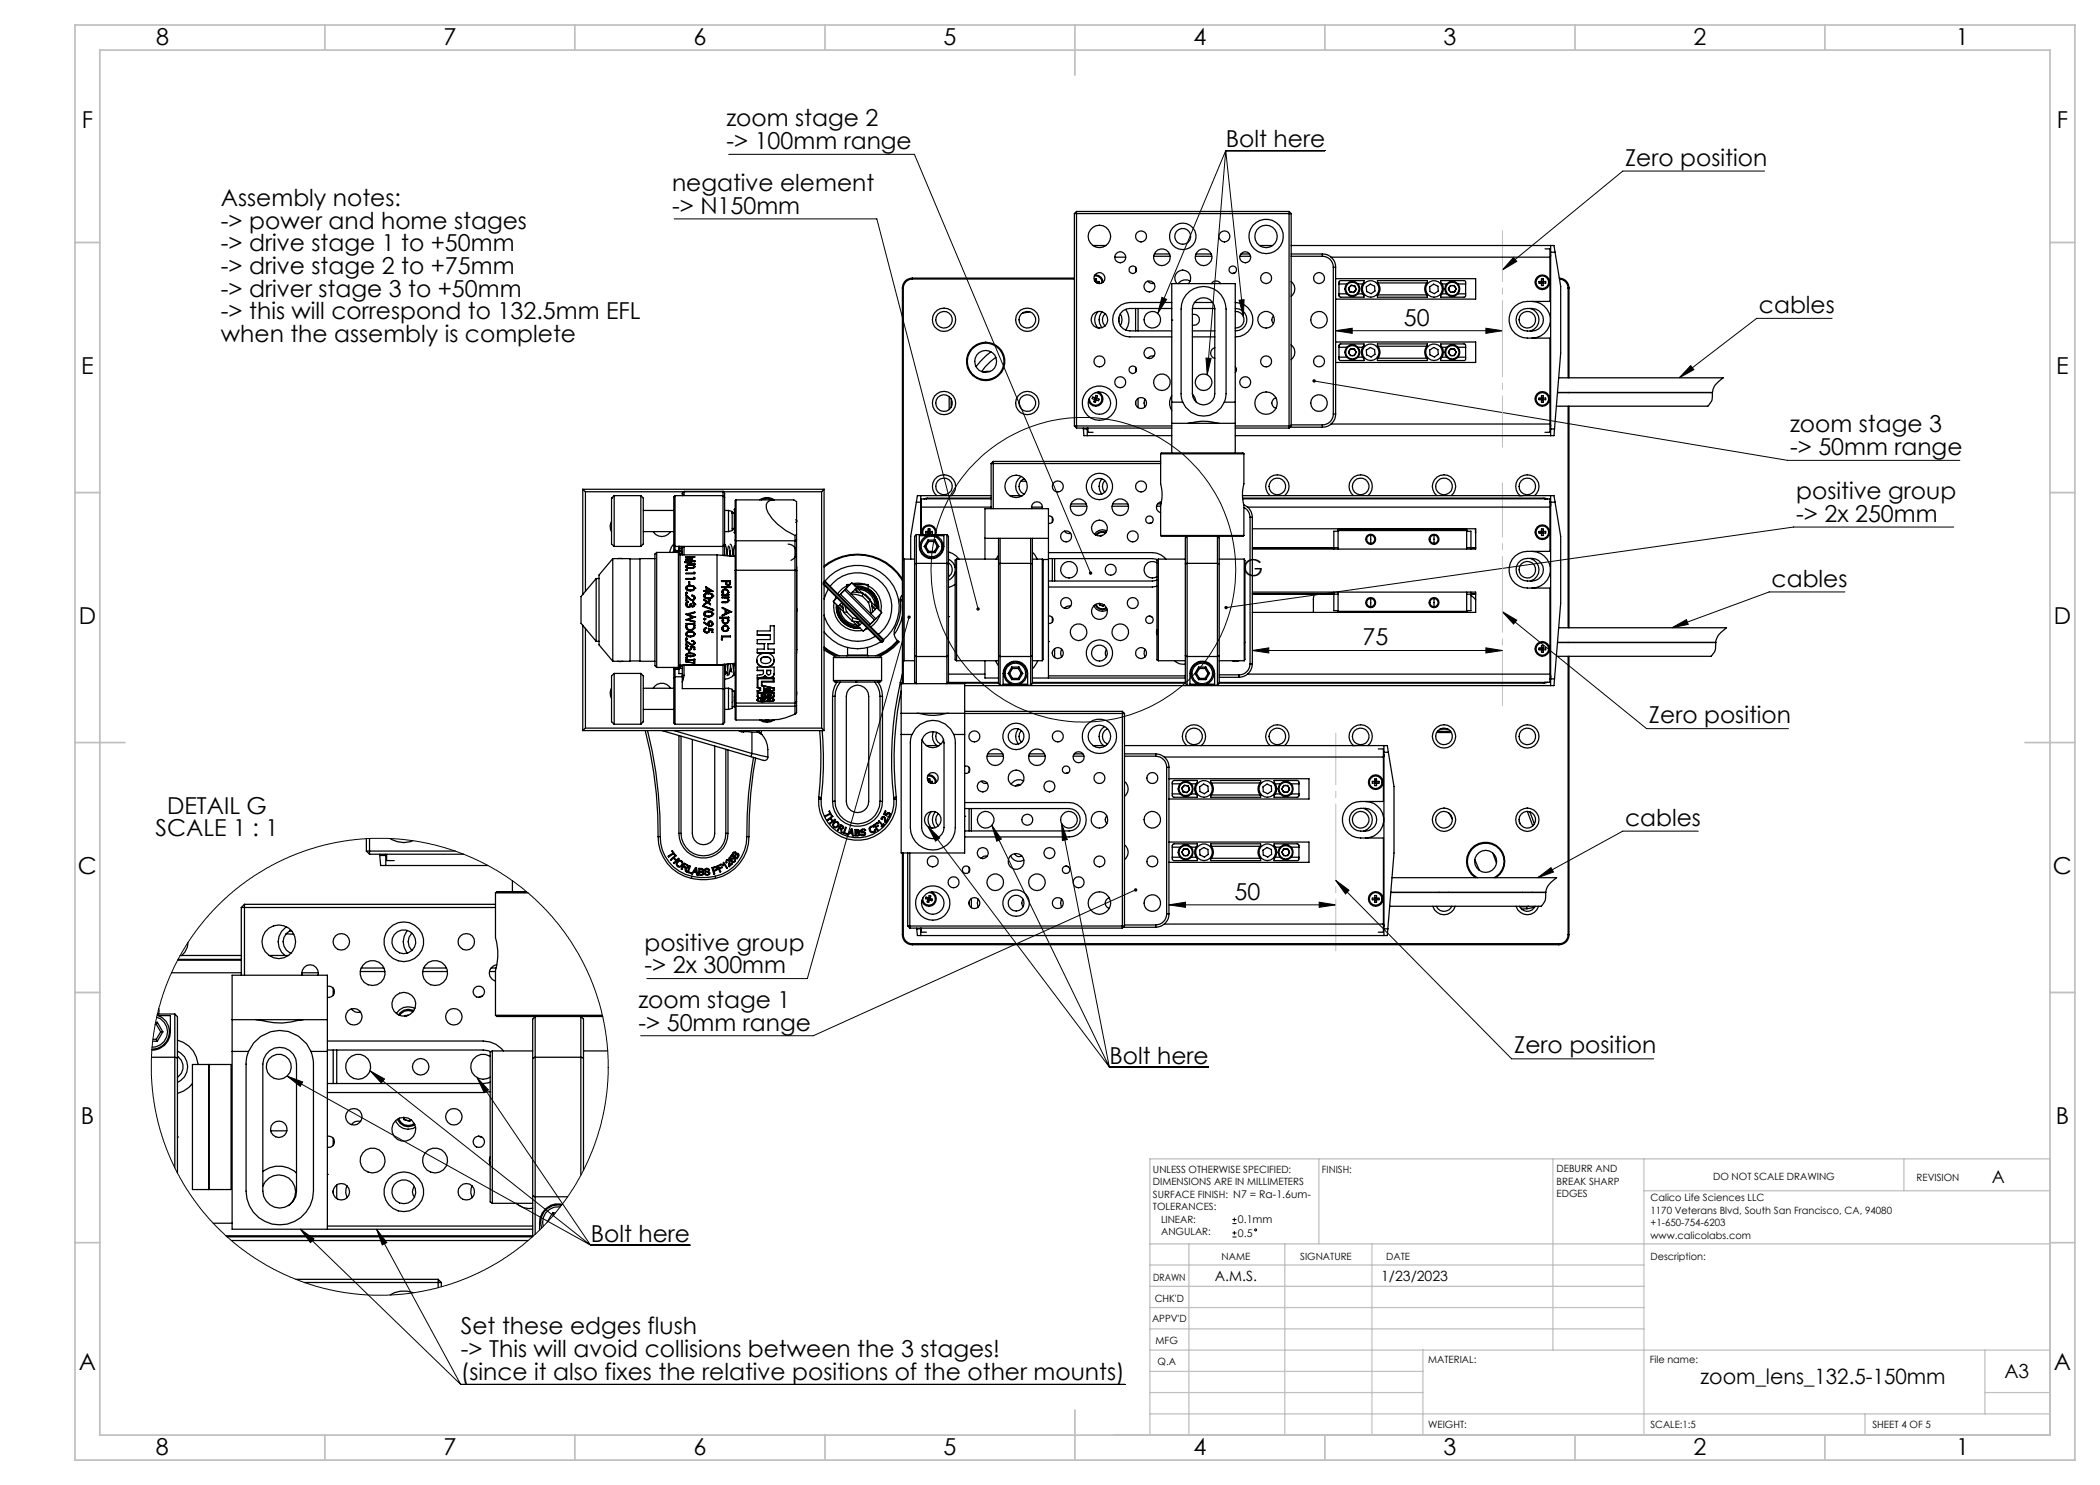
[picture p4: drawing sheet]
<svg xmlns="http://www.w3.org/2000/svg" width="420mm" height="297mm" viewBox="0 0 420 297" stroke-linecap="round" stroke-linejoin="round" font-family="sans-serif">
<defs><g id="words">
<g font-size="4.7">
<text x="31.2" y="9">8</text>
<text x="88.7" y="9">7</text>
<text x="138.7" y="9">6</text>
<text x="188.7" y="9">5</text>
<text x="238.7" y="9">4</text>
<text x="288.7" y="9">3</text>
<text x="338.7" y="9">2</text>
<text x="391.2" y="9">1</text>
<text x="16.4" y="25.5">F</text>
<text x="145.3" y="25.3">zoom stage 2</text>
<text x="145.3" y="29.8">-&gt; 100mm range</text>
<text x="245.2" y="29.4">Bolt here</text>
<text x="411.4" y="25.5">F</text>
<text x="325" y="33.2">Zero position</text>
<text x="44.2" y="41.2">Assembly notes:</text>
<text x="134.4" y="38.2">negative element</text>
<text x="44.2" y="45.7">-&gt; power and home stages</text>
<text x="134.4" y="42.7">-&gt; N150mm</text>
<text x="44.2" y="50.3">-&gt; drive stage 1 to +50mm</text>
<text x="44.2" y="54.8">-&gt; drive stage 2 to +75mm</text>
<text x="44.2" y="59.3">-&gt; driver stage 3 to +50mm</text>
<text x="44.2" y="63.8">-&gt; this will correspond to 132.5mm EFL</text>
<text x="280.7" y="65.1">50</text>
<text x="351.8" y="62.6">cables</text>
<text x="44.2" y="68.4">when the assembly is complete</text>
<text x="16.2" y="74.7">E</text>
<text x="411.2" y="74.7">E</text>
<text x="358" y="86.5">zoom stage 3</text>
<text x="358" y="91">-&gt; 50mm range</text>
<text x="359.2" y="99.9">positive group</text>
<text x="359.2" y="104.4">-&gt; 2x 250mm</text>
<text x="248.5" y="115.2">G</text>
<text x="354.3" y="117.4">cables</text>
<text x="15.8" y="124.8">D</text>
<text x="410.8" y="124.8">D</text>
<text x="272.5" y="129.1">75</text>
<text x="329.8" y="144.7">Zero position</text>
<text x="31.1" y="167.2">SCALE 1 : 1</text>
<text x="33.4" y="162.7">DETAIL G</text>
<text x="325" y="165.2">cables</text>
<text x="15.6" y="174.8">C</text>
<text x="246.9" y="179.9">50</text>
<text x="410.6" y="174.8">C</text>
<text x="128.9" y="190.1">positive group</text>
<text x="128.9" y="194.7">-&gt; 2x 300mm</text>
<text x="127.7" y="201.6">zoom stage 1</text>
<text x="127.7" y="206.1">-&gt; 50mm range</text>
<text x="221.9" y="212.8">Bolt here</text>
<text x="302.8" y="210.7">Zero position</text>
<text x="16.2" y="224.7">B</text>
<text x="411.2" y="224.7">B</text>
<text x="118.1" y="248.4">Bolt here</text>
<text x="92.2" y="266.9">Set these edges flush</text>
<text x="15.8" y="274">A</text>
<text x="92.2" y="271.4">-&gt; This will avoid collisions between the 3 stages!</text>
<text x="92.2" y="275.9">(since it also fixes the relative positions of the other mounts)</text>
<text x="410.8" y="274">A</text>
<text x="31.2" y="291">8</text>
<text x="88.7" y="291">7</text>
<text x="138.7" y="291">6</text>
<text x="188.7" y="291">5</text>
<text x="238.7" y="291">4</text>
<text x="288.7" y="291">3</text>
<text x="338.7" y="291">2</text>
<text x="391.2" y="291">1</text>
</g>
<text font-size="4.2" x="340.1" y="276.8">zoom_lens_132.5-150mm</text>
<text font-size="3.9" x="400.9" y="275.5">A3</text>
<text font-size="3.5" x="398.4" y="236.6">A</text>
<g font-size="2.8">
<text x="243" y="256.1">A.M.S.</text>
<text x="276.2" y="256.1">1/23/2023</text>
</g>
<g font-size="2.1">
<text x="247.6" y="244.7">0.1mm</text>
<text x="247.6" y="247.4">0.5</text>
</g>
<g font-size="2">
<text x="230.6" y="234.6">UNLESS OTHERWISE SPECIFIED:</text>
<text x="230.6" y="237.1">DIMENSIONS ARE IN MILLIMETERS</text>
<text x="230.6" y="239.6">SURFACE FINISH: N7 = Ra-1.6um-</text>
<text x="264.4" y="234.6">FINISH:</text>
<text x="311.3" y="234.5">DEBURR AND</text>
<text x="311.3" y="237">BREAK SHARP</text>
<text x="311.3" y="239.5">EDGES</text>
<text x="342.6" y="236">DO NOT SCALE DRAWING</text>
<text x="383.3" y="236.2">REVISION</text>
<text x="230.6" y="242.1">TOLERANCES:</text>
<text x="232.2" y="244.6">LINEAR:</text>
<text x="330.1" y="240.2">Calico Life Sciences LLC</text>
<text x="330.1" y="242.7">1170 Veterans Blvd, South San Francisco, CA, 94080</text>
<text x="330.1" y="245.2">+1-650-754-6203</text>
<text x="232.2" y="247.1">ANGULAR:</text>
<text x="244.3" y="252">NAME</text>
<text x="260" y="251.9">SIGNATURE</text>
<text x="277.2" y="251.9">DATE</text>
<text x="330.1" y="247.7">www.calicolabs.com</text>
<text x="330.1" y="251.9">Description:</text>
<text x="230.6" y="256.1">DRAWN</text>
<text x="230.9" y="260.3">CHK'D</text>
<text x="230.4" y="264.4">APPV'D</text>
<text x="231.1" y="268.8">MFG</text>
<text x="231.5" y="273">Q.A</text>
<text x="285.6" y="272.5">MATERIAL:</text>
<text x="330" y="272.5">File name:</text>
<text x="285.6" y="285.5">WEIGHT:</text>
<text x="330.1" y="285.6">SCALE:1:5</text>
<text x="374.5" y="285.6">SHEET 4 OF 5</text>
</g>
</g></defs>
<g fill="none" stroke="#000" stroke-width=".2">
<path d="M145.7 30.9h37.2l35.2 83.7M245.1 30.1h19.9M245.1 30.1l-13.5 32.6M245.1 30.1l-3.7 44.8M245.1 30.1l3.6 33.2M352.9 34.2h-28.3l-24.1 19.8M134.8 43.8h40.6l20.2 78M232.4 59.5l.9 .4-1.7 2.8zM302.7 51.5l.7 .8-2.9 1.7zM241.2 71.6l1 .1-.8 3.2zM247.8 60l1-.1-.1 3.4zM262.8 76.2l94.7 15.9h34.5"/>
<path d="M267.1 66.1l3.3-.5v1.1zM267.1 66.1h33.4M297.2 65.6l3.3 .5-3.3 .6zM338.1 73.1l.7 .8-3 1.7zM366.4 63.7h-15.1l-15.5 11.9M369 118.4h-15.2l-19.4 7.2M390.7 105.4h-32l-113.5 16.1M181.8 123.4l-20.3 72.3h-32.1M250.5 130.1l3.3-.5v1zM250.5 130.1h50M297.2 129.6l3.3 .5-3.3 .5zM300.5 122.3l2.9 1.7-.7 .8z"/>
<path d="M300.5 122.3l28.8 23.4h28.4M334.4 125.6l2.9-1.7 .3 1zM185.6 165.3l2.3 2.3-.8 .6zM185.6 165.3l36.3 48.1M198.4 165.1l1.9 2.7-.9 .4zM198.4 165.1l23.5 48.3M212.3 164.7l1.2 3.2-1 .2zM212.3 164.7l9.6 48.7M227.1 178l-64.4 29.1h-34.6M267.1 176.1l2.7 1.9-.7 .8zM267.1 176.1l35.2 35.7h28.4M307.6 175.5l2.6-2 .5 .9z"/>
<path d="M339.7 166.2h-15.1l-17 9.3M233.8 181l3.3-.6v1.1zM233.8 181h33.3M263.8 180.4l3.3 .6-3.3 .5zM57.4 215.2l3.1 1.2-.5 .9zM57.4 215.2l60.7 33.8M74 214.2l2.9 1.6-.6 .8zM74 214.2l44.1 34.8M95.4 215.5l2.3 2.5-.9 .5zM95.4 215.5l22.7 33.5M221.9 213.4h19.8M60.1 245.8l2.7 2-.7 .7z"/>
<path d="M60.1 245.8l32 31.1M75.3 245.8l2.1 2.7-1 .5zM75.3 245.8l16.8 31.1M118.1 249h19.9M246.5 244.7h.8M246.5 243.9h.8M246.5 247.4h.8M246.5 246.6h.8M246.9 243.5v.8M246.9 246.2v.8M92.1 276.9h132.9"/>
<circle cx="216.7" cy="113.9" r="30.5"/>
<circle cx="75.9" cy="213.4" r="45.7"/>
<circle cx="251.1" cy="246" r=".2"/>
</g>
<path d="M300.5 96.6v44.6" fill="none" stroke="#c0c0c0" stroke-width=".2" stroke-dasharray="15.2 1.3 1.3 1.3" stroke-dashoffset="4.4"/>
<path d="M300.5 46.1v43.3" fill="none" stroke="#c0c0c0" stroke-width=".2" stroke-dasharray="15.2 1.3 1.3 1.3" stroke-dashoffset="5"/>
<path d="M267.2 146.6v43.6" fill="none" stroke="#c0c0c0" stroke-width=".2" stroke-dasharray="15.2 1.3 1.3 1.3" stroke-dashoffset="4.9"/>
<g fill="none" stroke="#c0c0c0" stroke-width=".25">
<path d="M263.8 231.8v17M310.6 231.8v38.2M328.8 231.8v55.2M328.8 238.2h81.2M380.8 231.8v6.4M410 231.8h-180v55.2M230 248.8h180M230 257.3h98.8M230 253h98.8M237.8 248.8v38.2M257 248.8v38.2M274.4 248.8v38.2"/>
<path d="M230 265.8h98.8M230 261.5h98.8M230 278.5h54.6M230 274.3h54.6M230 270h180M284.6 270v17M397 278.5h13M397 270v12.8M230 282.8h180M373 282.8v4.2"/>
</g>
<g fill="none" stroke="#c0c0c0" stroke-width=".35">
<path d="M15 5h400v287h-400zM20 10h390v277h-390zM65 5v5M115 5v5M165 5v5M215 5v10M265 5v5M315 5v5M365 5v5M15 48.5h5M410 48.5h5M15 98.5h5"/>
<path d="M410 98.5h5M15 148.5h10M405 148.5h10M15 198.5h5M410 198.5h5M15 248.5h5M410 248.5h5M65 287v5M115 287v5M165 287v5M215 282v10M265 287v5"/>
<path d="M315 287v5M365 287v5"/>
</g>
<g fill="#000">
<path d="M267.1 66.1l3.3-.5v1.1zM297.2 65.6l3.3 .5-3.3 .6zM233.8 181l3.3-.6v1.1zM263.8 180.4l3.3 .6-3.3 .5zM250.5 130.1l3.3-.5v1zM297.2 129.6l3.3 .5-3.3 .5z"/>
<path d="M195.4 121.5a.34 .34 0 0 0-.1 .4 .34 .34 0 0 0 .4 .2l-.1-.3 .1 .3a.34 .34 0 0 0 .2-.5 .34 .34 0 0 0-.5-.1zM245 121.2l-.1 .4 .3-.1-.3 .1a.34 .34 0 0 0 .4 .2 .34 .34 0 0 0 .2-.4 .34 .34 0 0 0-.5-.2zM226.9 177.8a.35 .35 0 0 0 .2 .5 .35 .35 0 0 0 .3-.5l-.3 .2 .3-.2-.2-.1zM302.7 51.5l.7 .8-2.9 1.7zM267.1 176.1l2.7 1.9-.7 .8zM181.6 123.2a.33 .33 0 0 0 0 .5 .33 .33 0 0 0 .5-.1 .33 .33 0 0 0-.2-.5l-.1 .3 .1-.3zM217.9 114.4a.35 .35 0 0 0-.1 .4 .35 .35 0 0 0 .5 .1l-.2-.3 .2 .3 .1-.1a.34 .34 0 0 0-.1-.4 .34 .34 0 0 0-.4 0zM262.5 76v.1l.3 .1-.3-.1a.35 .35 0 0 0 .5 .4 .35 .35 0 0 0 .1-.6 .35 .35 0 0 0-.6 .1zM300.5 122.3l2.9 1.7-.7 .8zM338.1 73.1l.7 .8-3 1.7zM334.4 125.6l2.9-1.7 .3 1zM307.6 175.5l2.6-2 .5 .9zM185.6 165.3l2.3 2.3-.8 .6zM212.3 164.7l1.2 3.2-1 .2zM198.4 165.1l1.9 2.7-.9 .4zM232.4 59.5l.9 .4-1.7 2.8zM241.2 71.6l1 .1-.8 3.2zM247.8 60l1-.1-.1 3.4zM57.4 215.2l3.1 1.2-.5 .9zM74 214.2l2.9 1.6-.6 .8zM95.4 215.5l2.3 2.5-.9 .5zM60.1 245.8l2.7 2-.7 .7zM75.3 245.8l2.1 2.7-1 .5z"/>
</g>
<g fill="none" stroke="#000" stroke-width=".25">
<path d="M180.5 57.6h.2M180.5 57.6v79.1M180.7 57.6v54.3M182.5 55.8a1.81 1.81 0 0 0-1.8 1.8M182.5 55.6a1.93 1.93 0 0 0-2 2M182.5 55.6v.2M182.5 55.8h32.4M182.5 55.6h32.4M214.9 42.7v42.5M214.9 42.7h43.3M215.3 42.3v43.3M215.3 42.3l-.4 .4"/>
<path d="M215.3 42.3h42.5M218.6 49.1h2.6M218.9 55.2a1.26 1.26 0 0 1 1.5 1.4M219 55a1.45 1.45 0 0 1 1.6 1.4M219 56.2v-.4h.3v.7M219 56.3h.8v.3h-.4M219.1 56.3v.1M219.2 56.4h.1M219.3 56.3l-.2 .1M223 51.4h2.1M227.1 53.5v.9M229.6 56.2a1.13 1.13 0 0 0 1.2 .5"/>
<path d="M230.7 51.3h3.3M230.9 50.8h3M235.4 56.7a1.6 1.6 0 0 1 0-2.2 1.6 1.6 0 0 1 2.3 0 1.6 1.6 0 0 1 0 2.2M238.1 56.2a1.83 1.83 0 0 0-2.4 .5M239.1 51.3h3.3M239.2 50.8h3.1M239.4 60a2.25 2.25 0 0 1 2.3-.2 2.25 2.25 0 0 1 1.3 2v16.9a2.24 2.24 0 0 1-2.3 2.3 2.24 2.24 0 0 1-2.2-2.3v-16.9l.1-.7zM242.3 56.7a1.09 1.09 0 0 1 1.9 0M247.1 54.5l-.6 .2M248 51.3h2.1M248.2 50.8h1.7M251.9 49.1h2.6"/>
<path d="M257.8 42.3l.4 .4M257.8 42.3v43.3M258.2 56.3a1.85 1.85 0 0 1 0 3M258.2 42.7v42.5M258.2 51.3h6.3M258.2 50.8h6.3M258.2 49.1h52.6l.2 1.3M264.5 50.8a2.65 2.65 0 0 1 2.6 2.6M264.5 51.3a2.17 2.17 0 0 1 2.2 2.1M264.5 50.8v.5M266.2 51.4h43.8M266.7 53.4h.4"/>
<path d="M266.7 53.4v29.4M267.1 55.7h28v4.1h-28M267.1 53.4v29.4M267.8 56.8h1.5M267.8 58.8h1.5M270.2 57l.8 .2 .3 .7-.6 .6-.8-.1-.2-.8zM271.6 56.8h1M271.6 58.8h1M272.6 56.8a1.87 1.87 0 0 0 0 2M272.6 56.8l.2-.3v-.4h-4.8l-.2 .3v2.8l.2 .2h4.8v-.3l-.2-.3M273.3 57.4l.8-.6 .8 .5 .1 .9-.8 .5-.9-.4zM275.6 56.6a1.8 1.8 0 0 1 0 2.4"/>
<path d="M275.6 56.6l-.1-.5h10l-.1 .5M275.6 59l-.1 .4h10l-.1-.4M275.6 56.6h9.8M275.6 59h9.8M285.4 56.6a1.91 1.91 0 0 0 0 2.4M285.9 57.4l.8-.6 .9 .5 .1 .9-.8 .5-.9-.4zM288.4 56.8l-.3-.3v-.4h4.8l.2 .2v2.9l-.1 .2h-4.9v-.3l.3-.3M288.4 56.8a1.7 1.7 0 0 1 0 2M288.4 56.8h.9M288.4 58.8h.9M290.1 57.1h.8l.4 .7-.4 .7h-.8l-.4-.7zM291.6 56.8h1.5"/>
<path d="M291.6 58.8h1.5M307.8 56.3h1.3v.3h-1.3zM308.3 55.8h.3v1.3h-.3zM308.3 56.4h.3M308.3 56.3l.2 .1M308.5 56.3v.3M308.5 56.4l.1 .2M308.5 56.4l-.2 .2M308.6 56.3l-.1 .1M309 49.8h1v1.6M310 51.4v8.9h-4.5a3.7 3.7 0 0 0-3.7 3.7 3.7 3.7 0 0 0 3.7 3.6h4.5v17.2M310.1 50.9l-.1 .6"/>
<path d="M310.1 49.1v38M310.1 50.4h.9M311 50.4l1.1 6.9v13.3l-1.2 15.2M311.9 55.6a1.93 1.93 0 0 1 1.9 2M311.9 55.8a1.81 1.81 0 0 1 1.7 1.8M313.6 57.6h.2M313.6 57.6v18M313.8 57.6v18M189.9 79.3v2.6M190.3 79.8v1.7M198 74.3l-1.4 .1M198.2 70.3l-1 .8-2 2.2"/>
<path d="M199.2 71.5l-1.1 .8-1.8 2M206 62.4l-1.6 .2M218.9 79.9l-.1 .5 .3 .1 .2-.5M218.9 79.9l.4 .1M219 79.7l.1 .1M219 79.6l.2-.5 .3 .1-.1 .5M219 79.6l-.5-.2-.1 .3 .5 .2M219 79.6l-.1 .3M219 79.6l.4 .1M219 79.6l.3 .4M219.1 78.5a1.26 1.26 0 0 1 1.3 1.3 1.26 1.26 0 0 1-1.4 1.2 1.26 1.26 0 0 1-1.1-1.4M219.1 79.8h.2"/>
<path d="M219.1 79.8v.1M219.2 79.6l-.1 .2M219.4 79.7l.4 .1-.1 .3-.4-.1M219.4 79.7l-.1 .3M219.4 79.7l-.5 .2M219.6 78.4a1.47 1.47 0 0 1 .5 2.5 1.47 1.47 0 0 1-2.4-.8M219.6 62.3a2.3 2.3 0 0 0 0 3.3M220.4 62.4a2.4 2.4 0 0 0 0 3.1M221 62.7a1.71 1.71 0 0 0 0 2.5M223.8 63.6v.7M224 62.8a2.22 2.22 0 0 1 0 2.4M225.1 61.9a3.6 3.6 0 0 1 0 4.1"/>
<path d="M227.1 61.7v4.5M227.1 73.5v.9M227.6 61.7v4.5M227.6 79.7v1.8M229 79.8a1.8 1.8 0 0 0 0 1.6M230.8 71.2a1.07 1.07 0 0 0-1.2 .5M234.4 64h.1M234.4 79.1a2.68 2.68 0 0 0 0 3M234.4 60.5h-8.4a3.4 3.4 0 0 0-3.5 3.4 3.4 3.4 0 0 0 3.5 3.5h8.4M234.4 61.7h-8.4a2.24 2.24 0 0 0-2.3 2.2 2.24 2.24 0 0 0 2.3 2.3h8.4M238.5 78.8a2.56 2.56 0 0 1 .7 1.6M238.5 62.9a1.09 1.09 0 0 1 1.4 1 1.09 1.09 0 0 1-1.4 1.1"/>
<path d="M238.5 67.4h4.5M238.5 61.7h4.5M238.5 66.2h4.5M238.9 60.5h3.6M243 69.6a1.08 1.08 0 0 0-.9 1 1.08 1.08 0 0 0 .9 1.1M247.1 60.5a3.4 3.4 0 0 1 3.5 3.4 3.4 3.4 0 0 1-3.5 3.5M247.1 73.4a.77 .77 0 0 1 0 1.1M247.1 61.7a2.24 2.24 0 0 1 2.3 2.2 2.24 2.24 0 0 1-2.3 2.3M247.1 62.3a1.66 1.66 0 0 1 1.7 1.7 1.66 1.66 0 0 1-1.7 1.6M254.7 63.2a1.03 1.03 0 0 0 0 1.5M255.2 79.5a1.08 1.08 0 0 0-.8 1.1 1.08 1.08 0 0 0 .8 1.1M258.2 69a1.85 1.85 0 0 1 0 2.9"/>
<path d="M267.1 68.4h28v4.1h-28M267.8 71.4h1.5M267.8 69.5h1.5M270.1 69.8h.8l.4 .6-.4 .7h-.8l-.4-.7zM271.6 71.4h1M271.6 69.5h1M272.6 69.5a1.87 1.87 0 0 0 0 1.9M272.6 69.5l.2-.4v-.3h-4.8l-.2 .3v2.8l.2 .2h4.8v-.3l-.2-.4M273.3 70l.8-.5 .8 .4 .1 1-.8 .5-.9-.4zM275.6 69.2a1.8 1.8 0 0 1 0 2.4M275.6 69.2l-.1-.4h10l-.1 .4M275.6 71.6l-.1 .5h10l-.1-.5"/>
<path d="M275.6 69.2h9.8M275.6 71.6h9.8M285.4 69.2a1.91 1.91 0 0 0 0 2.4M285.9 70l.8-.5 .9 .4 .1 1-.8 .5-.9-.4zM288.4 69.5a1.7 1.7 0 0 1 0 1.9M288.4 69.5l-.3-.4v-.3h4.9l.1 .2v2.9l-.2 .2h-4.8v-.3l.3-.4M288.4 71.4h.9M288.4 69.5h.9M290.1 69.8h.8l.4 .6-.4 .7h-.8l-.4-.7zM291.6 71.4h1.5M291.6 69.5h1.5M303.6 62.6a3.2 3.2 0 0 1 4.6 0 2.24 2.24 0 0 1 .2 2.4 2.24 2.24 0 0 1-2 1.2 2.61 2.61 0 0 1-3.1-1.5l-.1-.7 .1-.8z"/>
<path d="M306 61.7a2.33 2.33 0 0 1 1.8 2.3 2.33 2.33 0 0 1-1.8 2.2M306.4 60.3a3.7 3.7 0 0 1 3.7 3.7 3.7 3.7 0 0 1-3.7 3.6M307.8 79.6h1.3v.3h-1.3zM308.3 79.1h.3v1.4h-.3zM308.3 79.8h.3M308.3 79.6l.2 .2M308.5 79.6v.3M308.5 79.8l-.2 .1M308.5 79.8l.1 .1M308.6 79.6l-.1 .2M311.5 78.5h31M311.7 75.6h32.9a3.9 3.9 0 0 0-2.1 2.9"/>
<path d="M313.6 78.5h.1M313.8 78.5h.1M342.5 78.5a2.73 2.73 0 0 1-.9 2.7h-30.3M116.6 97.9h48.2M116.6 97.9l.5 .5M116.6 97.9v21M117.1 98.4h19.6M117.1 98.4v19.9M122.3 99.6h.1M122.3 99.6v9.2l.5 .5M122.8 99.1v10.2M122.8 99.1l-.5 .5"/>
<path d="M122.8 99.1h5.4M128.2 99.1v10.2M128.2 99.1l.5 .5v9.2l-.5 .5M135 99.1v10.2M135 99.1a1.04 1.04 0 0 0-.2 1.2v8.7M135 99.1h9.6M136.5 98.7v.2M136.8 99l-.3 .1M136.8 98.4v.6M136.8 98.4h.1M136.8 98.3v.1M136.8 98.4h7.8"/>
<path d="M136.8 98.4l-.3 .3M136.8 98.3l-.3 .3M136.8 98.3h7.8M144.6 99.1v10.2M144.6 98.4v.7M144.6 98.3l.3 .3v.9M144.6 98.3h.1M144.6 99.1l.3 .4M144.6 98.3v.1M144.7 98.4h19.6M144.9 99.5v9.4M147.2 100v8.2"/>
<path d="M147.2 100a1.08 1.08 0 0 0-.2 1.1v6.9M147.2 100h7.6M154.5 99.9a2.28 2.28 0 0 0-2.2 .1M154.8 99.9a2.4 2.4 0 0 0-2.9 .1M154.8 100l-.8 .1a1.52 1.52 0 0 0-.4 2.4 11.6 11.6 0 0 0 5.4 4.6M154.8 100h3.2a1.12 1.12 0 0 1 1.3 .4v6.5M164.3 98.4v47.2M164.8 97.9l-.5 .5M164.8 97.9v18.5M184.2 99.1v7.8M187.4 99.1a2.33 2.33 0 0 1-.3-3.4 2.33 2.33 0 0 1 3.4 0 2.33 2.33 0 0 1-.2 3.4M198.2 99.8h-13.9v1.6"/>
<path d="M198.2 99.6h-12.7l-.7 .2M198.2 99.1h-14.7l-.2 1.3M198.2 92.7h33.9M198.2 92.7v9M198.6 92.3h33.5M198.6 92.3v9.4M198.6 92.3l-.4 .4M201.9 99.1h2.6M204.2 96.2l1 .1M204.3 95.3a2.33 2.33 0 0 0-.3 3.8M204.6 95.8h.3M204.9 95.7a1.67 1.67 0 0 0-1.1 1.6 1.67 1.67 0 0 0 1.1 1.5"/>
<path d="M214.9 85.2h19.5M214.9 85.2l.4 .4M215.3 85.6h19.1M216.7 85.8h.8M216.7 85.6v.2M216.7 85.8l.1 1.3h17.6M217.5 85.6v1.5M217.6 85.6v.9h1M220.4 95.8a2.32 2.32 0 0 0 0 3M220.9 96.1a1.75 1.75 0 0 0 0 2.4M227.1 80.4v.4M232.1 90.8h16.7"/>
<path d="M232.1 90.8v6a8.3 8.3 0 0 1 0 4.3v6M234.4 90.6h-1.2a.95 .95 0 0 0-1.1 .2M234.4 80.4v4.3M234.4 90.6h12.7M234.4 84.7h12.7M234.4 80.4v-23.7h12.7v23.7M234.4 84.7v5.9M234.4 80.4h2.1M236.5 80.4a4.5 4.5 0 0 0 4.2 2.8 4.5 4.5 0 0 0 4.2-2.8M236.5 80.4l-.3-1.2v-17.4a4.5 4.5 0 0 1 4.5-4.5 4.5 4.5 0 0 1 4.5 4.5v17.1l-.3 1.5M237.6 84.7l.7-.1a11.2 11.2 0 0 1 5.5 .1M244.9 80.4h2.2"/>
<path d="M247.1 90.6h.3a1.72 1.72 0 0 1 1.4 .2M247.1 80.4v4.3M247.1 85.2h11.1M247.1 85.6h10.7M247.1 84.7v5.9M248.5 99.1h62.3l.2 1.3M248.5 99.8h60.5h1v1.6M248.5 99.6h60.3l.7 .2M248.8 90.8v6a8.3 8.3 0 0 0 0 4.3v6M254 99.1a2.33 2.33 0 0 1-.2-3.4 2.33 2.33 0 0 1 3.4 0 2.33 2.33 0 0 1-.3 3.4M258 85.4h6.5M258.2 85.2l-.4 .4"/>
<path d="M258.2 85h6.3M264.5 85v.4M266.2 84.8h43.8M266.7 82.8a2.17 2.17 0 0 1-2.2 2.2M266.7 82.8h.4M267.1 82.8a2.65 2.65 0 0 1-2.6 2.6M270.7 99.1a2.33 2.33 0 0 1-.3-3.4 2.33 2.33 0 0 1 3.4 0 2.33 2.33 0 0 1-.2 3.4M287.4 99.1a2.33 2.33 0 0 1-.3-3.4 2.33 2.33 0 0 1 3.4 0 2.33 2.33 0 0 1-.3 3.4M304 99.1a2.33 2.33 0 0 1-.2-3.4 2.33 2.33 0 0 1 3.4 0 2.33 2.33 0 0 1-.3 3.4M310 84.7l.1 .6M310 84.8v1.7h-1M310.1 99.1v38"/>
<path d="M310.1 85.8h.8M310.9 85.8l-.1 1.3h-63.7M313.6 81.2v44.4M313.8 81.2v44.4M119.2 115.7v12.6M119.2 115.7l-3 3.6v5.4l3 3.6M119.2 115.7h.6M122.3 104.3a2.02 2.02 0 0 0 0 2.1M122.6 111.7v20.6M122.6 111.7h3.4v20.6h-3.4M122.6 111.7l-2.8 3.3v14l2.8 3.3M122.8 109.3h5.4"/>
<path d="M123.5 111.7h1M126 111.8h2M128.7 102.1h6.1M128.7 106.3h6.1M130.6 106.3a2.01 2.01 0 0 0 3.5 0M131 111.7h-3v20.6h3M131.3 110.5v23M131.3 110.5l-.3 .3v21.4a1.11 1.11 0 0 0 .3 1.3M131.3 110.5h4.4M134.7 110.1l.3 .1M134.8 110.1h.1M134.8 108.8l-.5 .6-.4 1.1"/>
<path d="M134.8 109v1.1M134.8 110.1h1M134.8 109l.2 .3M135 109.3v.8M135 109.3h9.6M135.7 110.5v23M135.7 110.5l.3 .3v21.4a1.18 1.18 0 0 1-.3 1.3M135.8 109.2v.9M135.8 110.1v.1M135.8 110.6l.1-.4v.5M135.9 110.2h-1.1l-.2 .3M135.9 109.3l-.1 .1"/>
<path d="M136 111h7.4M136.2 109.3l-.4 .2M136.2 110.2l.2 .5h-.4M136.3 109.6l-.5 .2M136.3 110.2h-.2h.1M136.4 109.3l-.2 .9M136.5 109.3v1.7M136.6 109.3l.2 .1M136.8 109.3v1.7M136.9 112.4l2.1 .4v.1zM136.9 112.5h.1M136.9 112.5l2.1 .4"/>
<path d="M137.1 113.3l.1 .1a1.37 1.37 0 0 0 1.8-.1M137.1 117.6l.1 .2a1.1 1.1 0 0 0 1.8-.2M137.1 117.6h.1M137.2 114l.1 .1 .1-.1M137.2 118.6l.1 .1 .1-.1M137.2 114h.1M137.2 111.4h1.8zM137.2 111.5l1.3 .1zM137.2 115.7h1.6v-.2l.2 .1v.2h-1.8zM137.2 119v1.2h.2v-.9a1.31 1.31 0 0 0 1.3 .8l.3-.5M137.2 112.2v.1M137.2 112.2h1.1"/>
<path d="M137.2 119l.7 .6M137.2 119l.7 .7M137.3 113.9l.1 .1M137.3 113.9l-.1 .1M137.3 118.5l.1 .1M137.3 118.5l-.1 .1M137.3 113.9h.1M137.3 118.5h.1M137.3 117.6a.86 .86 0 0 1 1.5 0M137.3 117.6l.3 .4M137.3 117.6h.1M137.3 113.3l.3 .3"/>
<path d="M137.3 113.3l.3-.2a.96 .96 0 0 1 1.2 .2M137.3 113.3l.3 .2M137.4 114h.1M137.6 118h.1M137.6 113.5v.1M137.6 118h.5M137.6 113.6h.5M137.6 113.5l.5 .1M137.8 116.4h.1v.6h-.1zM137.8 111.9h.1M137.9 119.6l.6 .4M137.9 119.7l.6 .3"/>
<path d="M137.9 119.6v.1M138 111.6l.3 .1M138.1 111.9h-.9h.9M138.1 113h-.7l-.3 .3M138.1 113h.6l.3 .3M138.1 117.1l-.7 .1-.3 .4M138.1 117.1l.6 .1 .3 .4M138.1 118v.1M138.1 113l.7 .1 .2 .2M138.1 113l-.7 .1-.3 .2M138.1 111.9h.1M138.1 113h.1"/>
<path d="M138.1 113.6h.1M138.1 117.1h.1M138.3 111.6l.2 .2zM138.3 111.7l-.2 .2M138.3 112.2v-.2l.2 .2M138.3 112.2v.1M138.3 112.3v.1M138.4 119.1l.4 .1 .2 .4M138.5 112.2l-.2 .1M138.5 120h.1M138.5 112.2h.2M138.5 111.8l-.7 .1"/>
<path d="M138.6 112.2l.3 .1M138.7 112.1l.3 .2M138.7 112.1l-1.5 .1M138.7 112.2l.3 .1M138.7 112.1v.1M138.8 114.4v.2M138.8 114.4l.2 .1v.3h-1.8v-.2h1.6M138.8 114.6l-1.6 .1M138.8 115.7h-1.6M138.8 115.5l.2 .1M138.8 114.5h.2M138.8 119.6l-.1-.3-.3-.2a.43 .43 0 0 1 .6 .5"/>
<path d="M138.8 119.6l-.3 .4M138.8 119.6h.1M138.8 117.6l-.2 .3-.5 .1M138.8 117.6h.1M138.8 113.3l-.2 .3h-.5M138.8 113.3l-.1 .1-.6 .2M138.9 112.3l-.1 .1M138.9 112.3h.1M139 119.6h.1M139 117.6h.1M140.8 119.2a1 1 0 0 0 .9 .6 1 1 0 0 0 .9-.6M140.8 119.2h.1"/>
<path d="M140.9 119.2a.85 .85 0 0 1 1.5-.1v.1M140.9 119.2l.3 .4M140.9 119.2h.1M141.2 118.1v-.7l1.4 .9M141.2 118.1h-.4v.2h.4v.2h.2v-.2h1.2M141.2 118.1h.1M141.2 119.6h.1M141.2 119.6h.5M141.2 119.6l.5 .1M141.4 118.1v-.5l.7 .5M141.4 118.1h.1M141.4 118.1h.7"/>
<path d="M141.7 118.6l-.8 .2-.1 .4M141.7 118.6l.6 .1 .3 .5M141.7 118.6h.1M141.7 119.6v.1M142.1 118.1h.1M142.4 119.2l-.3 .4h-.4M142.4 119.2h.1M142.4 119.2l-.2 .3-.5 .2M142.6 118.2v.1M142.6 119.2h.1M142.6 118.3h.1M143.4 111v22"/>
<path d="M143.4 111l3.6 .3M144.3 116.2h1.8v.6a.46 .46 0 0 1-.5 .3 .46 .46 0 0 1-.4-.3l-.1-.5h-.8zM144.4 117.4h1.8M144.4 118.4l.2 .6M144.4 119h.2M144.4 119v.1h1.3v-.1M144.5 118.5l.2 .3 .4 .2M144.5 118.5l.2 .4 .4 .1M144.5 118.5h.1M144.5 118.5a.51 .51 0 0 1 .5-.5 .51 .51 0 0 1 .6 .5M144.6 118.3l-.1 .2M144.6 109.3v1.8"/>
<path d="M144.6 119h.1M144.9 108.8a1 1 0 0 1 .4 1.1l.2 1.3M144.9 110.8l.1 .3M144.9 108.9v2.2M144.9 108.9l-.3 .4M144.9 102.1h.8M144.9 106.3h.8M145 117.8a.66 .66 0 0 1 .7 .7M145 117.8a.6 .6 0 0 0-.6 .6M145 117.8a.6 .6 0 0 0-.6 .7v-.1M145 117.8a.74 .74 0 0 1 .7 .7M145 117.8h.1"/>
<path d="M145.1 119h.1M145.3 116.6l.1 .3 .2 .1M145.5 119h.1M145.5 119h.2M145.5 119.6l.2 .5M145.5 119.6h.1M145.6 118.5l-.2 .3-.3 .2M145.6 118.5h.1M145.6 117h.1M145.7 102.1l.7 .2v3.8l-.7 .2M145.7 102.1v4.2M145.7 118.5l-.2 .5"/>
<path d="M145.7 119.4h-1.3v.2h.8a.38 .38 0 0 1 .4 .3 .38 .38 0 0 1-.3 .5M145.7 119.4h.1M145.7 118.5v.2M145.7 119h.1M145.7 118.5h.1M145.7 119.4v.2h-.2M145.7 109.2l-.3 1.6M145.9 116.6v-.3h-.6v.4l.3 .3M145.9 116.6l-.1 .3-.2 .1M145.9 116.6h.1M145.9 109.4l.3 1.8M146 108.8a1 1 0 0 1 .5 1.1l.1 1.4"/>
<path d="M146 110.2l-.1 1M146.1 116.2h-1.8M146.2 117.5h-1.8v-.1h1.8v.1M146.4 102.5l.2 .2M146.4 105.8h.5M146.8 105.8l.2 .5M146.9 102.6v3.2M146.9 102.6l-.5 .1M146.9 105.8h.2M146.9 102.6h.1M146.9 109.2l-.3 1.6M147 106.3h.1"/>
<path d="M147 111.1v.2M147 101.7l-.2 .2 .2 .3-.2 .4M147 106.3l-.2 .2 .2 .2M147 108v6.1M147 114.1v26.3M147 108l.2 .2M147.2 108.2v5.8M147.2 114v26.6M147.2 114h11.8M147.2 108.2h11.8M147.2 114l-.2 .1M157.6 108.8a1.67 1.67 0 0 1 1.7 1.4 1.67 1.67 0 0 1-1.1 1.9"/>
<path d="M159 107.1v1.1M159 108.2v5.8M159 114v26.6M159 114l.3 .2M159.1 104a.25 .25 0 0 1 .3 .2 .25 .25 0 0 1-.3 .3M159.3 113.3v17.4M159.3 106.9v.9M159.3 107.8v6.4M159.3 114.2v26.1M159.3 106.9l-.3 .2M159.3 107.8l-.3 .4M164.7 116.6l11.8 11.8"/>
<path d="M164.7 116.6v.2M164.7 116.8l11.5 11.6M164.8 116.4a8.3 8.3 0 0 1 12.5-1 8.3 8.3 0 0 1-.6 12.5M164.8 113.4a10.4 10.4 0 0 1 15.7 2.7M164.8 113.2a10.6 10.6 0 0 1 15.7 2.6M164.8 117v29.1M164.9 116.4h.2M164.9 116.4l11.8 11.8M164.9 116.4l-.2 .2M165.1 116.4l-.4 .4M165.1 116.4l11.6 11.5M165.7 117.8l-.9 2"/>
<path d="M166 117.3a6.9 6.9 0 0 1 10.4-.7 6.9 6.9 0 0 1-.8 10.3M167.2 119.4l-.2 .6M167.4 119.6l-.7 .7 1 1M168.1 118.8l6 6M168.1 118.8l-.2 .3M168.8 118.1l-.6 .6M168.9 118l6 6M168.9 118l-.8 .8M169.2 117.8l6 6M169.2 117.8l-.3 .2M169.4 117.2l-.9 .5-1 1.1M169.4 117.2v.4"/>
<path d="M169.9 116.9l-.5 .2M170 116.9h-.6v.3M170.1 116.9h-.2M170.2 118.7h-.1M170.2 118.7l2.3 .6M170.5 118.4l2.1 .2M170.5 118.4l-.3 .3M170.5 116.7l1-.1 1.6 .3M170.7 116.9h2.4M171 117.9l-.5 .5M171 117.9l.7 .6M171.3 117.5a3.9 3.9 0 0 1 4.2 4.1"/>
<path d="M171.4 117.6a3.8 3.8 0 0 1 3.9 3.9M171.4 117.6l1 1M171.4 117.6l-1-1-1.2 1.2M171.4 117.6l-.3 .3M171.7 117.9a3.5 3.5 0 0 1 3.3 3.3M172.5 119.3l1.1 1.1M172.6 118.6l-.1 .7M172.6 118.6l1.7 1.7M172.9 116.8l.8 .4M172.9 119l.1-.2 .6 .5 .5 .6-.1 .1M173.1 116.9h.5v.3M173.6 117.2a4.7 4.7 0 0 1 2.6 5.2"/>
<path d="M173.6 117.2v.5a4.3 4.3 0 0 1 2.1 4.2 4.2 4.2 0 0 0-4.7-4.7M180.1 119.9v.3M180.1 119.9h.4M180.5 119.1l-.4 .4v.4M180.8 111.8v20.3M180.8 111.8l-.2 .2v20l.2 .1M180.8 111.8h2.1M182.9 112.8v18.4M183.3 106.9v5.8M183.3 106.9a1.25 1.25 0 0 0-.4 1.4v4.5M183.3 100.4h.9M183.3 100.4l-1.2 6.9v4.5"/>
<path d="M183.3 112.7l-.4 .1M183.3 106.9h6.1M183.3 112.7h6.1M183.3 112.7v18.6M184.3 100.4l-.1 .3 .1 .8M184.3 101.4v5.5M184.3 101.4h13.9M184.4 106.9a1.47 1.47 0 0 1 1.4-1.9 1.47 1.47 0 0 1 1.4 1.9M184.6 106.9a1.26 1.26 0 0 1 1.2-1.7 1.26 1.26 0 0 1 1.2 1.7M184.9 109.3h.2M184.9 109.3l.7 1.2M185.1 106.3h1.4v.3h-1.4z"/>
<path d="M185.1 109.3l.6 1M185.4 107.1h-1.5v1.4a2.54 2.54 0 0 0 2.4 3.2 2.54 2.54 0 0 0 2.5-3.2v-1.4h-1.6M185.6 110.5h1.4M185.6 108l-.7 1.3M185.6 108h1.4M185.6 108l.1 .3M185.6 106.9v-1.1h.4v1.1M185.6 106.5h.4M185.6 106.3l.2 .2M185.7 110.3h1.2M185.7 108.3l-.6 1M185.7 108.3h1.2"/>
<path d="M185.7 110.3l-.1 .2M185.8 106.3v.3M185.8 106.5l.2 .1M185.8 106.5l-.2 .1M186 106.3l-.2 .2M186.9 108.3l.6 1M186.9 110.3l.1 .2M187 108l.7 1.3M187 108l-.1 .3M187.5 109.3h.2M187.5 109.3l-.6 1M187.7 109.3l-.7 1.2"/>
<path d="M189.4 106.9v5.8M189.4 106.9a1.34 1.34 0 0 1 .3 1.4v4.5M189.4 112.7l.3 .1M189.4 112.7v18.6M189.7 112.5a1.68 1.68 0 0 1 0 2.9M189.7 110.4l1.5 .8 .6 .6M189.7 111.9a2.19 2.19 0 0 1 1.3 1.6M189.7 112.8v18.4M191 116.9l-1.3 .6M191 114.4a2.21 2.21 0 0 1-1.3 1.6M191.3 111.8v20.3M191.3 111.8l-.3 .2v20l.3 .1"/>
<path d="M191.3 111.8h8.4M197 107.7v4.1M197 107.7v-6h12.7v6M197 107.7h12.7M199.7 107.7v5.1M199.7 112.8v18.4M199.7 111l-.5 .9M200 107.7v5M200 112.7h6.1M200 112.7l-.3 .1M200 112.7v18.6M206.1 107.7v5"/>
<path d="M206.1 112.7l.4 .1M206.1 112.7v18.6M206.3 101.4h2.2M206.3 101.7a1.09 1.09 0 0 1 1.1-1.3 1.09 1.09 0 0 1 1.1 1.3M206.5 107.7v5.1M206.5 110.5l.4 .4 .6 1M206.5 111.8h2M206.5 112.8v18.4M208.5 111.8l.1 .3v19.8l-.1 .2M208.5 111.8v20.3M208.5 111.9h1.2M209.7 110.5h20.8a3.5 3.5 0 0 1 2.7 1.3"/>
<path d="M209.7 103.2a.75 .75 0 0 1 .9 .7 .75 .75 0 0 1-.9 .8M209.7 111.7h20.8l1 .2M209.7 107.7v4.2M209.7 111.9v23.7M210.5 103.5v.9M210.5 111.7v4.5M210.9 111.7v4.5M212.9 106.2a1.07 1.07 0 0 0 1.2 .5M214.1 101.2h3.3M214.2 100.8h3M220.5 107.1l-.5 .1M220.5 107.1l-.4 .1"/>
<path d="M221.1 106.6a1.42 1.42 0 0 0-1.8 .5M221.2 106.5a1.48 1.48 0 0 0-2 .5M221.4 106.2a1.79 1.79 0 0 0-2.5 .7M222.4 101.2h3.3M222.5 100.8h3.1M230.4 104.5l-.5 .2M231.3 101.2h.8M231.4 112.6a1.65 1.65 0 0 0-2.6 1.3 1.65 1.65 0 0 0 2.6 1.4M231.4 117.3l-.9 .1h-20.8M231.4 116l-.9 .2h-20.8M231.5 100.8h.7M231.7 111.8v20.3"/>
<path d="M231.7 111.8l-.3 .2v20l.3 .1M231.7 111.8h5.4M232.1 107.1h16.7M232.1 107.1l.2 .1h16.3l.2-.1M232.3 100.4a1.09 1.09 0 0 0-1 1 1.09 1.09 0 0 0 .8 1.1M237.1 112.8v18.4M237.4 112.7v-5.5l-.3 .4v5.2M237.4 112.7h6.1M237.4 112.7l-.3 .1M237.4 112.7v18.6M243.5 112.7v-5.5l.3 .4v5.2M243.5 112.7l.3 .1"/>
<path d="M243.5 112.7v18.6M243.8 111.8h5M243.8 112.8v18.4M248.8 101.5l.2 .1a2.25 2.25 0 0 1 1 1.9M248.8 101a2.71 2.71 0 0 1 1.7 2.5M248.8 111.8a16.7 16.7 0 0 1 .2 4.6v15.5l-.2 .2M248.8 111.8v20.3M249 113.7v.1M249 113.4v.1M249 113.6v.1M249.5 101.4h60.5M250 103.5v29.3"/>
<path d="M250 103.5h.5M250.5 103.5v29.3M250.5 109.5h17.1M250.5 118.8h17.1M250.5 109.6h16.3M250.5 118.7h16.3M250.5 105.8h44.6v4h-44.6M250.5 118.4h44.6v4.1h-44.6M262.9 118.8l-.2 .8v2.9M266.8 118.4v3.7h.8M267.6 106.3h-.8v3.5M267.6 109.8v-3.9h25.7v3.9"/>
<path d="M267.6 118.4v4.1M267.6 106.1h25.7M274.1 107v1.7M274.1 119.7v1.7M286.8 107v1.7M286.8 119.7v1.7M293.3 106.3h.9v3.5M293.3 109.5h1.8M293.3 118.8h1.8M293.3 118.4v4.1M294.2 119.1l.9 .9M294.2 118.4v3.7h-.9"/>
<path d="M294.2 109.6h.9M294.2 118.7h.9M295.1 105.8v.8M295.1 106.6h.1M304.1 112.1a3.4 3.4 0 0 1 4.1 .5 2.24 2.24 0 0 1 .2 2.4 2.24 2.24 0 0 1-2 1.2 2.61 2.61 0 0 1-3.1-1.6 2.28 2.28 0 0 1 .8-2.5zM306 111.7a2.33 2.33 0 0 1 1.8 2.2 2.33 2.33 0 0 1-1.8 2.3M306.4 110.3a3.7 3.7 0 0 1 3.7 3.6 3.7 3.7 0 0 1-3.7 3.7M307.8 106.3h1.3v.3h-1.3zM308.3 105.8h.3v1.3h-.3zM308.3 106.3l.2 .2M308.3 106.5h.3M308.5 106.3v.3"/>
<path d="M308.5 106.5l.1 .1M308.5 106.5l-.2 .1M308.6 106.3l-.1 .2M310 101.4v8.9h-4.5a3.7 3.7 0 0 0-3.7 3.6 3.7 3.7 0 0 0 3.7 3.7h4.5v17.2M310 100.4l.1 .3-.1 .8M310.1 100.4h.9M311 100.4l1.1 6.9v13.3l-1.2 15.2M116.6 125.1v21M117.1 125.7v19.9M119.2 128.3h.6M122.3 137.6a2.02 2.02 0 0 0 0 2.1M122.8 134.7a1.35 1.35 0 0 0-.5 1.6v8.1l.5 .4"/>
<path d="M122.8 134.7v10.1M122.8 134.7h5.4M123.5 132.3h1M126 132.2h2M128.2 134.7v10.1M128.2 134.7l.5 .5v9.2l-.5 .4M128.7 137.7h6.1M130.6 137.7a1.98 1.98 0 0 1 3.5 0M131.3 133.5h4.4M134.7 133.5l.1 .2h1.2M134.8 135.6v9l.2 .2M134.8 133.9v1.7"/>
<path d="M135 133.7l-.3 .2M135 135.4v9.4M135 133.9v1.5M135 135.4h1.5M135 135.4l-.2 .2M135.8 133.8v.9h.7M135.8 133.7v.1M135.8 133.8l-1 .1M136 133.2v.5l-.1-.1zM136 133h7.4M136.2 133.2h.1M136.2 133.7h.3"/>
<path d="M136.5 136.4v1.3h8.1M136.5 135.1v1.3M136.8 135.1l-.3 1.3M136.8 133v2.1M136.8 133l-.3 .1v2M136.8 133h7.8M136.8 135.1h-.3M137.1 120.9a.57 .57 0 0 0 .4 .5 .57 .57 0 0 0 .7-.2l.1 .2a.47 .47 0 0 0 .7-.5M137.1 126.8l.1-.1a1.24 1.24 0 0 1 1.8 0v.1M137.1 126.8l.3 .4 .7 .1M137.1 129.5l.2-.2 .3-.2-.3 .5M137.1 129.5l.2 .4 .5 .1"/>
<path d="M137.1 131l.2 .2 .8 .1M137.1 132.4l1.7 .2v-.3h.2v.3zM137.1 120.9h.1M137.1 129.5l.2 .3 .5 .1M137.1 131l.3 .2 .7 .1M137.1 126.8h.1M137.2 127.7l.1-.1 .1 .1M137.2 127.7l.1 .1M137.2 131.5h.2M137.2 131.5l.1 .1M137.2 131.5h.1M137.2 122.8v.1"/>
<path d="M137.2 123.9h.1M137.2 122.8l1.8-.4v.1l-1.3 .4M137.2 122.9l1.3 .5M137.2 129h.2M137.3 127.8h.1M137.3 131.5h.1M137.3 131.5v.1M137.3 120.9l.1 .3 .3 .1M137.3 129.6l.1 .2 .4 .1M137.3 120.9h.1M137.3 126.8v.1a.99 .99 0 0 0 1.5-.1M137.3 131l.1 .1 .7 .1"/>
<path d="M137.3 126.8h.1M137.4 128.4v.6h-.2v-.9a1.76 1.76 0 0 0 1.3 .8l.3-.3M137.4 124.9v.7a.73 .73 0 0 0 .7 .3 .73 .73 0 0 0 .6-.4l.1-.6M137.4 128.4l.4 .3M137.4 124.9h1.4M137.4 128.3v.1M137.4 128.3l.4 .4M137.4 127.7l-.1 .1M137.4 131.5l-.1 .1M137.6 129.1l-.3 .5M137.7 120.3l-.4 .6M137.7 120.3l-.4 .2-.2 .4"/>
<path d="M137.7 123.9l1.3 .3v.2l-1.8-.5M137.7 122.9h.1M137.7 123.9h.1M137.7 122.9l1.3 .5M137.7 121.3h.1M137.8 130.1h.1v.5h-.1zM137.8 129.9v.1M137.8 130.5h.1M137.8 128.7l.7 .3M137.8 128.7l.7 .2M137.8 128.7h.1M138 126.1h.1"/>
<path d="M138.1 120.8l-.1 .3-.3 .2M138.1 129.3l.9 .1v.5h-.2v-.4M138.1 130.6l-.8 .1-.2 .3M138.1 130.6l.7 .1 .2 .3M138.1 120.8h.1M138.1 126.4l.5 .1 .2 .3M138.1 126.4l-.6 .1-.2 .3M138.1 126.4h.1M138.1 127.3h.1M138.1 130.7h.4l.3 .3M138.1 130.7h-.6l-.2 .3M138.1 130.7l-.5 .1-.3 .2"/>
<path d="M138.1 130.7l.6 .1 .1 .2M138.1 130.7h.1M138.1 131.3h.1M138.1 120.8h.2M138.1 129.3v.3M138.1 129.6v.1l-.3 .2M138.1 129.5v.1M138.3 120.8l.2 .4M138.3 120.8h.1M138.3 129.6l-.1 .3-.4 .1M138.3 129.6l-.2 .3h-.3M138.4 128.2l.3 .1 .1 .3"/>
<path d="M138.5 128.9v.1M138.5 121.2h.1M138.5 123.4h.1M138.5 123.4l-1.3 .5M138.8 131.9v.1M138.8 131.8v.1M138.8 129.5l-.5-.1v.2M138.8 131.9h.2M138.8 129.5h.1M138.8 120.9l-.3-.5 .4 .1 .1 .4M138.8 120.9l-.3 .3M138.8 128.6l-.1-.3-.3-.1a.38 .38 0 0 1 .4 0 .38 .38 0 0 1 .2 .4"/>
<path d="M138.8 120.9h.1M138.8 131l-.1 .1-.6 .1M138.8 126.8h.1M138.9 125.6l.1-.9h-1.8v.4a.81 .81 0 0 0 .8 1M138.9 125.6a.84 .84 0 0 1-.9 .5M138.9 125.6h.1M139 123.4h.1M139 131.9v.1h-1.8h1.8M139 131.8v.1M139 123.4l-1.3 .5M139 126.8l-.2 .4-.7 .1M139 128.6l-.1 .3-.4 .1"/>
<path d="M139 131l-.3 .3h-.6M139 120.9h.1M139 126.8l-.2 .3-.7 .2M139 128.6l-.1 .2-.4 .1M139 131l-.2 .2-.7 .1M139 126.8h.1M140.5 121.1l2.1 .8v.1l-2.1-.7zM140.8 122.8v-.2a1.21 1.21 0 0 1 1.8 0v.2M140.8 122.8l.3 .5 .6 .1M140.8 123.8l.1-.2 .2 .2M140.8 123.8l.1 .1M140.8 126a.35 .35 0 0 1 .1-.4 .35 .35 0 0 1 .4 0l-.4 .4"/>
<path d="M140.8 126v.3l.6 .3M140.8 122.8h.1M140.8 123.8h.1M140.8 126l.1 .4 .5 .1M140.9 123.9h.1M140.9 126a.41 .41 0 0 0 .4 .4 .41 .41 0 0 0 .4-.4M140.9 122.8h.1M140.9 122.8v.1a.96 .96 0 0 0 1.5-.1M141.1 123.8l-.2 .1M141.1 123.8h.1M141.3 125.6l-.3 .2-.1 .2M141.4 120.5l-.6 .4v.1l.7-.5 .6 .5v-.2l-.5-.3"/>
<path d="M141.4 120.5h.1M141.4 126.5v.1M141.5 120.4l-.7-.5v.1l.6 .5M141.5 120.4l.6-.5v.2l-.5 .4M141.5 120.4h.1M141.5 125.1l.6 .2M141.5 124.7a.53 .53 0 0 1 .6-.5 .53 .53 0 0 1 .5 .5M141.5 124.7v.2M141.5 125.1h.1M141.5 124.9h.1M141.5 124.7h.1M141.5 124.9l-.7-.5v.1l.7 .6"/>
<path d="M141.6 120.5h.1M141.7 125.7l.9 .1v.7h-.2v-.6M141.7 122.3l.6 .1 .1 .4M141.7 122.3h.1M141.7 122.3l-.5 .1-.3 .4M141.7 123.4h.1M141.7 125.7v.3M141.7 124.7a.35 .35 0 0 0 .4 .4 .35 .35 0 0 0 .3-.4M141.7 124.7h.1M141.9 125.9l.1 .1M141.9 125.9h.5M141.9 125.8v.1"/>
<path d="M142 126l-.2 .4-.4 .2M142 126l-.2 .4-.4 .1M142 126h.1M142.1 124.4l.2 .1 .1 .2M142.1 124.3l.2 .1 .1 .3M142.1 124.4l-.3 .1-.1 .2M142.1 124.3l-.2 .1-.2 .3M142.1 124.3v.1M142.1 125.2v.1M142.4 125.9h.1M142.4 126.5h.2M142.4 122.8h.1"/>
<path d="M142.5 122h.1M142.6 122.8l-.3 .5-.6 .1M142.6 124.7l-.1 .4-.4 .2M142.6 122h.1M142.6 122.8h.1M142.6 124.7l-.1 .4-.4 .1M144 123.6h.7M144.3 127.9h.2M144.4 125.7a.65 .65 0 0 1 .6-.7 .65 .65 0 0 1 .7 .7M144.4 125.7l.1 .4 .5 .2M144.5 124.4l.3 .3h.3M144.5 121.5v.2l.5 .3v.7l-.5 .3v.2l1.7-.8"/>
<path d="M144.5 121.5l1.7 .8M144.5 127.3v.6M144.5 127.3h1.6M144.5 125.7a.51 .51 0 0 0 .5 .5 .51 .51 0 0 0 .6-.5M144.5 125.7h.1M144.5 125.7l.1 .2M144.6 124.1a.51 .51 0 0 0 .5 .5 .51 .51 0 0 0 .5-.5M144.6 124.1h.1M144.6 124.1v.2M144.6 137.7v7.1M144.6 133v4.7M144.6 132.9v.1"/>
<path d="M144.6 137.7l.3 .2M144.6 133l.3 .1M144.7 123.6l-.3 .5a.66 .66 0 0 0 .7 .7M144.7 123.6h-.7v-.2h1.7v.2h-.2M144.9 133.1v-.2l.2 1.2 .2 .3M144.9 137.9v5.6a1.18 1.18 0 0 1-.3 1.3M144.9 133.1v4.8M144.9 137.7h.8M145 133.1l-.1 .2M145 126.3h.1M145 125.2l-.3 .1-.2 .4M145 125.2h.1"/>
<path d="M145 125.2a.49 .49 0 0 1 .6 .5M145.1 123.6l.4 .2 .1 .3M145.1 123.6l-.4 .2-.1 .3M145.1 123.6h.1M145.1 124.7v.1M145.1 125.2l.3 .1 .2 .4M145.1 125.2l-.4 .1-.2 .4M145.1 133.8h-.2M145.1 123.6l-.3 .1-.2 .4M145.2 134.3l-.3 .2M145.2 122.7h.1M145.2 122h.1"/>
<path d="M145.2 122l.7 .3-.7 .4M145.2 122v.7M145.3 120.4h-.2M145.3 120.4h.1M145.4 134.7l-.5 .1M145.4 132.8l.2 1.7-.2 .6M145.5 134.5l-.5 .3M145.5 123.6l.2 .5M145.5 126.1l-.5 .2M145.5 126.1h.1M145.6 120.2l-.3 .2M145.6 125.7h.1"/>
<path d="M145.6 124.1h.1M145.7 132.8l-.2 1M145.7 123.8v.3M145.7 125.5v.2M145.7 137.7v4.2M145.7 137.7l.7 .2v3.8l-.7 .2M145.7 125.7l-.2 .4M145.7 125.7h.1M145.7 120.1l-.1 .4h-1.2v-.1h.9M145.7 124.1a.66 .66 0 0 1-.6 .7M145.7 124.1a.66 .66 0 0 1-.6 .6M145.7 120.1v.2"/>
<path d="M145.7 120.1h.1M145.7 124.1h.1M145.7 123.6h-.2M146.1 132.7l.2 1.4 .1 .3M146.1 134.2l-.1 .1M146.1 127.2h-1.8v.7h.2M146.1 127.2v.1h-1.6M146.1 133.1l-.4 1.9M146.2 122.3h.1M146.2 122.3l-1.8 .9M146.2 122.3v.1M146.2 133.9l-.3 .5"/>
<path d="M146.2 133.8l-.1 .1M146.5 132.7l.3 1.8-.2 .6M146.9 132.7l-.2 1.1M146.9 138.2v1.2M146.9 138.2h.1M146.9 138.2h-.5M147 134.7l-.1 .3M147 134.7a2.66 2.66 0 0 1-2.1 1.2M147 138.9a1.94 1.94 0 0 0 0 1.7M147 132.7l-3.6 .3M151.3 132a1.5 1.5 0 0 0 1.8 1.4M151.3 139.9v.1"/>
<path d="M151.4 140l.2 .1M151.4 138.2v.4a.67 .67 0 0 0 .6 1M151.4 139.2l.6 .4M151.4 138.1v.1M151.4 137.5l.5 .2M151.4 134.1h1.3M151.4 130.6h3.4M151.4 127h2.7M151.6 135.6h3.2v.8h-2.4M151.6 138.3v.4a.63 .63 0 0 0 .1 .7 .63 .63 0 0 0 .7 .2l-.7 .2-.2 .2M151.6 135.7v1.8l.5 .1M151.6 135.7h3.1"/>
<path d="M151.8 139.7l-.3 .3M151.9 137.7v.4l-.5 .1M152 139.6l-.5 .2-.2 .2M152.1 137.5v.1M152.1 132l.1 .2a1.23 1.23 0 0 0 1.9 0v-.2M152.1 137.6v.5l-.5 .2M152.1 138l-.5 .3M152.2 135.5l-.6 .1M152.2 135.6h-.6M152.2 135.5v.1M152.2 138.5h2.6v.3a.62 .62 0 0 1-.5 .8h-.1M152.3 138.9h.8v.3l-.2 .2-.5-.1z"/>
<path d="M152.3 139.2l.2 .1M152.3 140h.1M152.3 137.1l2.4 .6M152.3 140l.2 .1M152.4 136.4v.7l2.4 .5M152.4 139a.27 .27 0 0 0 .3 .3 .27 .27 0 0 0 .2-.3M152.4 138.9v.1M152.4 139h.5M152.6 139.8l.2 .1M152.7 134.1h-1.3v-.7h3.4v.5a1.84 1.84 0 0 1-.4 1.5l-.5 .2M152.7 134.1v.6a1.44 1.44 0 0 1-1.3 .3v2.5l.5 .2M152.7 139.3v.1"/>
<path d="M152.8 137.7v.4l1.2-.2M152.8 137.5v.2M152.8 139.9l-.5 .1M152.8 139.9l-.3 .2M152.8 137.7l1.2 .2M152.8 139.7v.2M152.8 139.6v.1M152.8 139.8v.1M152.9 128.7v1.1h-1.5v.8h3.4v-.8h-1.2v-1.1M152.9 128.7h.1M152.9 137.8v.2l.7-.1M152.9 137.8l.7 .1"/>
<path d="M152.9 139.8l-.3 .2M152.9 139.9l-.4 .2M152.9 139.8v.1M152.9 138.9v.1M153 135.2l-.2 .2-.6 .2M153 135.1l-.3 .3-.5 .1M153 135.2h.1M153 135.1h.1M153 135.1v.1M153 135.2l.4 .3 .5 .1M153 135.1l.4 .3 .5 .1M153.1 130.6a1.59 1.59 0 0 1 1.7 1.4"/>
<path d="M153.1 130.6h.1M153.1 130.6a1.59 1.59 0 0 0-1.8 1.4M153.1 139.2l-.2 .1M153.1 133.4h.1M153.1 139.7l-.2 .1M153.1 131.3l.7 .2 .3 .5M153.1 131.3a.78 .78 0 0 0-1 .7M153.1 131.4l.9 .2 .1 .4M153.1 131.4l-.8 .2-.2 .4M153.1 131.3v.1M153.2 139.5l.1 .1M153.3 139.6h.3"/>
<path d="M153.3 139.6l-.5 .1M153.4 134.1a.54 .54 0 0 0 0 .6 .54 .54 0 0 0 .6 .2l.1-.8M153.4 134.1h.7M153.5 138.9h.7v.3l-.2 .1h-.4zM153.5 139.1l.2 .1M153.6 139.5v.1M153.6 139.6l-.8 .2M153.6 128.7h.1M153.6 139v.2l.2 .1M153.6 139h.4M153.6 138.9v.1M153.7 139.9l-.1 .1"/>
<path d="M153.8 139.7l-.9 .2M153.8 139.7l.7 .1 .2 .2M153.8 139.3h.1M153.8 139.6v.1M153.8 139.9a2.04 2.04 0 0 1-2.3 .1M153.8 139.9l.3 .1M153.8 139.9l-.2 .1M153.8 139.9l.1 .1M153.8 139.8v.1M153.9 135.5v.1M153.9 139.9h.1M153.9 139.9v.1"/>
<path d="M154 137.8h.1M154 137.8l-1.2 .2M154 139v.2l-.2 .1M154 138.9v.1M154.1 127h-2.7v-.8h2.7v-1h.7v3.5h-1.2M154.1 127v.9h-2.7v.8h1.5M154.1 140h-.2M154.1 140l-.4 .1M154.2 139.6l.7 .4M154.2 139.1l-.2 .1M154.2 139.6h.1M154.6 139.7l.1 .3"/>
<path d="M154.7 135.7v.6h-2.4v.9l2.4 .5M154.7 137.7v.4M154.7 138.6a.77 .77 0 0 1-.3 .9 .77 .77 0 0 1-.9 .1l-.2-.2-.7 .2v.3l-.4 .1M154.7 138.5v.1M154.8 132a1.43 1.43 0 0 1-1.7 1.4M154.8 137.6v.5l-2.1 .4M154.8 137.5v.1M154.8 139.1l-.1 .3-.2 .1M154.8 140l-.2 .2M154.8 132a1.48 1.48 0 0 1-1.7 1.4M154.8 134.7a.87 .87 0 0 1-.9 .8M154.8 136.3l-2.4 .1"/>
<path d="M154.8 138.1l-3 .5h2.9M154.9 139.9v.1M159.3 138.3v.7M159.3 121.7v.6M164.8 130l2.1 1.2M164.8 123a6.8 6.8 0 0 0 10.3 4.2M164.8 126.4a8.3 8.3 0 0 0 11.3 1.9M164.8 129.4l1.1 .8 2 1M164.8 129.6l1 .7 1.6 .9M166.5 139.3v21M166.5 139.3h.5M166.7 131.5h9.6"/>
<path d="M166.7 131.5a1.06 1.06 0 0 1 1.3-.3h7a1.06 1.06 0 0 1 1.3 .3M166.7 136.1h9.6M166.7 136.1a1.12 1.12 0 0 0 1.3 .3h7a1.12 1.12 0 0 0 1.3-.3M166.7 131.5v4.6M166.8 120.4a4.8 4.8 0 0 0 5.7 5.7M167 139.3v21M167.3 120.9a4.2 4.2 0 0 0 4.7 4.7 4.2 4.2 0 0 1-4.7-4.7M167.4 136.4l-.5 .8-.3 1.1-.1 1M167.5 121.2a4 4 0 0 0 4.2 4.2M167.7 121.3a3.8 3.8 0 0 0 3.9 4M167.7 121.3l1 1M168 121.6a3.6 3.6 0 0 0 3.3 3.4"/>
<path d="M168 120.9l.6 .7M168 121l-.3 .3M168 136.4a4.8 4.8 0 0 0-1 2.9M168.3 120.5l-.3 .4M168.5 120.7l.2 1.8M168.7 122.5l1.7 1.7M169 121.2l.4 1.2M169.4 122.4l-.7 .1M169.4 122.4l1.1 1.1M169.5 131l-.2 .2M169.5 131h4M169.5 129.5v1.5"/>
<path d="M170.2 137.5a2.25 2.25 0 0 1 3.5 1.8v21a2.24 2.24 0 0 1-2.2 2.2 2.24 2.24 0 0 1-2.2-2.2v-21l.1-.7 .3-.6zM170.4 124.2l1.8 .2M170.5 123.5l1.2 .4M170.5 123.5l-.1 .7M170.6 124.2l1 1M170.7 125.6h.1M171.2 136.4h.1M171.3 124.3l.7 .7M171.6 125.2l1 1.1 .8-.8M171.9 125l-.3 .2M172.4 124.6l-.4 .4M173.5 131l.2 .2"/>
<path d="M173.5 129.5v1.5M173.5 125.7l-.6 .2M173.6 120.4l.6 2.3M174.1 124.8l-.3 .3M174.2 122.7v.1M174.3 120.3l-.7 .1M174.3 120.3l.2 2.1M174.3 120.5l1 1M174.4 121.2l.6 .7M174.5 122.4l-.3 .3M174.8 124.1l-.6 .6M174.9 124l-.8 .8"/>
<path d="M174.9 136.4a4.8 4.8 0 0 1 1.1 2.9M175 121.9l-.5 .5M175.3 121.5l1.1 1.1-1.5 1.4M175.3 121.5l-.3 .3M175.6 136.4l.5 .8 .3 1.1 .1 1M176 139.3h.5M176 139.3v21M176 122.9a4.9 4.9 0 0 1-1.8 2.5M176.2 128.4h.3M176.3 131.5v4.6M176.5 139.3v21M176.7 127.9l-.5 .5"/>
<path d="M176.7 127.9v.3M176.7 128.2l-.2 .2M178.9 126.9v.2a1.9 1.9 0 0 0 .9 1.3l-1.1 1.1-1.3 1-1.3 .7M179.5 128.1a9.9 9.9 0 0 1-4.4 3.1M179.6 128.2a10.2 10.2 0 0 1-4 3M180.1 120.2a9.3 9.3 0 0 1-1.1 5.6l-.1 1.1M180.1 136.5a68.7 68.7 0 0 0-1.3 23M180.1 120.2h.4M180.1 136.5l.4 .1M180.2 138.2a66.5 66.5 0 0 0-1 21.3M180.5 123.2l-.8 2.1-.8 1.6M180.5 134.8l-.4 1.7"/>
<path d="M180.7 132v4.7M180.8 132.1h2.1M182.9 131.2v5.2l.4 .3v-5.4M182.9 131.2l.4 .1M183.3 131.3h6.1M189.4 136.6h10.3M189.6 136.5h10.1M189.7 123.3h.1M189.7 131.2v5.2l-.3 .3v-5.4M189.7 131.2l-.3 .1M189.7 134.8h7.3M191.3 132.1h8.4"/>
<path d="M197 132.1v3.5h2.7M199.1 132.1l.6 1.1M199.7 131.2v4.5a1.34 1.34 0 0 0 .3 1.4M199.7 131.2l.3 .1M200 131.3v5.8M200 131.3h6.1M200 137.1h6.1M201.6 134.7h.3M201.6 134.7l.8 1.2M201.9 134.7l.6 1M202.2 136.8h-1.6v-1.1a2.78 2.78 0 0 1 2.8-3.4 2.55 2.55 0 0 1 2.1 3.1v1.4h-1.5M202.4 133.4h1.4"/>
<path d="M202.4 135.9h1.4M202.4 133.4l-.8 1.3M202.4 133.4l.1 .3M202.5 133.7h1.2M202.5 135.7h1.2M202.5 133.7l-.6 1M202.5 135.7l-.1 .2M203.7 133.7l.5 1M203.7 135.7l.1 .2M203.8 133.4l.7 1.3M203.8 133.4l-.1 .3M204.2 134.7h.3"/>
<path d="M204.2 134.7l-.5 1M204.5 134.7l-.7 1.2M206.1 131.3v5.8M206.5 131.2v4.5a1.25 1.25 0 0 1-.4 1.4M206.5 132.1h2M206.5 136.5h30.6M206.5 136.6h30.6M206.5 135.6h30.6M206.5 131.2l-.4 .1M207.5 132.1l-1 1.7M209.7 128.3h.1M209.7 123.2a.75 .75 0 0 1 .9 .7 .75 .75 0 0 1-.9 .8"/>
<path d="M209.7 135.2h27.4M210.5 123.5v.9M210.5 130.4v.4M210.9 129.7v1.8M212.3 129.9a1.49 1.49 0 0 0 0 1.5M214.1 121.2a1.13 1.13 0 0 0-1.2 .5M218.8 121.1a1.85 1.85 0 0 0 2.6 .9M219 120.9a1.51 1.51 0 0 0 2.4 .8M219.2 120.9a1.35 1.35 0 0 0 2.1 .6M220.8 121l-.4 .1-.6-.4 .1 .3 .8 .2 .2-.2M221.3 129.9a1.18 1.18 0 0 0 0 1.4M229 129.9a1.74 1.74 0 0 0 0 1.5"/>
<path d="M229.9 123.2l.5 .2M231.4 126l-.1 .4 .1 .5M231.7 132.1h5.4M234.9 132.1a2.34 2.34 0 0 0 2.2 .7M237.1 131.2v4.5a1.25 1.25 0 0 0 .3 1.4M237.1 131.2l.3 .1M237.4 131.3v5.8M237.4 131.3h6.1M237.4 137.1h6.1M239 134.7h.3M239 134.7l.7 1.2M239.3 134.7l.6 1"/>
<path d="M239.6 136.8h-1.6v-1.1a2.78 2.78 0 0 1 2.7-3.4 2.85 2.85 0 0 1 2.2 3.4v1.1h-1.6M239.7 133.4h1.5M239.7 133.4l-.7 1.3M239.7 135.9h1.5M239.7 133.4l.2 .3M239.9 133.7h1.1M239.9 133.7l-.6 1M239.9 135.7l-.2 .2M239.9 135.7h1.1M241 133.7l.6 1M241 135.7l.2 .2M241.2 133.4l.7 1.3"/>
<path d="M241.2 133.4l-.2 .3M241.6 134.7h.3M241.6 134.7l-.6 1M241.9 134.7l-.7 1.2M243.5 131.3v5.8M243.8 131.2v4.5a1.25 1.25 0 0 1-.3 1.4M243.8 132.1h5M243.8 135h4M243.8 135.5h4M243.8 131.2l-.3 .1M246.5 132.1l.6 .2 .7-.2M247.8 135v.5"/>
<path d="M249.5 134.8h60.5M250 132.8a2.23 2.23 0 0 1-2.2 2.2M250 132.8h.5M250.5 132.8a2.71 2.71 0 0 1-2.7 2.7M267.6 122.3h25.7M307.8 129.6h1.3v.4h-1.3zM308.3 129.1h.3v1.4h-.3zM308.3 129.8h.3M308.3 129.6l.3 .4M308.5 129.6v.4M308.6 129.6l-.3 .4M309.5 136.5l-.7 .1h-65"/>
<path d="M310 134.8v1.7h-1h-65.2M310 134.7l.1 .3-.1 .9M310.1 135.8h.8M310.9 135.8l-.1 1.3h-117.9M311.5 128.5h31.6M311.7 125.6h33.6a4.9 4.9 0 0 0-2.2 2.8v.1M313.6 128.5h.1M313.6 131.3v55.6M313.8 128.5h.1M313.8 131.3v55.6M343.1 128.5a2.96 2.96 0 0 1-.9 2.8h-30.9M116.6 146.1h48.2"/>
<path d="M117.1 145.6l-.5 .5M117.1 145.6h47.2M122.8 144.8h5.4M128.7 141.9h6.1M129 146.1a81.6 81.6 0 0 1 2.6 21.2M129.5 146.1a82.9 82.9 0 0 1 2.5 21.2M132.4 146.1l17.8 5.2M134.8 146.1l15.6 4.6M135 144.8h9.6M135.8 147.1v19.6M136.2 147.2v19.5M138.5 147.9v18.8a2.24 2.24 0 0 0 2.2 2.2 2.24 2.24 0 0 0 2.2-2.2v-17.5"/>
<path d="M144.9 141.9h.8M145.2 149.9v16.8M145.6 150v16.7M146.4 141.3l.5 .1M146.9 140v1.4M146.9 141.4h.1M147 141.2v1.5a1.43 1.43 0 0 0 .2 1.3M147 140.4l.2 .2M147 141.2h.2M147 140.4v.8M147.2 141.2v2.8M147.2 140.6h11.8"/>
<path d="M147.2 144h7.7M147.2 140.6v.6M147.2 141.2h11.8M147.7 146.1l.5 .2M148.2 146.3l.5 .1M148.3 146.1l-.1 .2M148.7 146.1v.3M148.7 146.4l1.7 .1M150.2 151.3l1.7 .5a1.43 1.43 0 0 0 1.5 .1l.2-.5M150.4 150.7l-.2 .6M150.4 146.5a2.34 2.34 0 0 1 2 .4M150.4 150.7l3.2 .7"/>
<path d="M150.4 146.5v4.2M150.7 151.5a84 84 0 0 0-1.3 15.8M151.1 151.6a81.7 81.7 0 0 0-1.3 15.7M151.3 146.1l1.1 .8M151.3 140a2.35 2.35 0 0 0 2.3 .1M151.9 146.1l-.1 .3M151.9 144a2.57 2.57 0 0 0 3 0M152.2 140h.1M152.2 140l.3 .1M152.3 144a2.47 2.47 0 0 0 2.3 0M152.3 146.1l-.1 .7M152.4 146.9a5.5 5.5 0 0 1 1.2 4.5"/>
<path d="M152.5 140v.1M153 144h.8M153.6 140.1h.1M153.6 140v.3l1-.1 .3-.2M153.6 140l-.2 .1M153.6 140.2h.1M153.7 140.3h.1M153.9 140h-.3M154.7 140l-.2 .2-.8 .1M159 141.2v1.6M159 142.8a10.5 10.5 0 0 1-4.1 1.1M159 140.6v.6"/>
<path d="M159.3 141.1v1.5l-.3 .2M159.3 140.3l-.3 .3M159.3 141.1l-.3 .1M159.3 140.3v.8M163.7 159.8a7.8 7.8 0 0 0 7.8 8.3 7.8 7.8 0 0 0 7.8-8.3M163.7 159.8h.5M163.8 159.5l-.1 .3M163.8 159.5h.5M163.9 146.1a65.9 65.9 0 0 1-.1 13.4M164.2 159.8a7.3 7.3 0 0 0 7.3 7.8 7.3 7.3 0 0 0 7.3-7.8M164.3 159.5l-.1 .3M164.3 145.6l.5 .5"/>
<path d="M164.4 146.1a66.5 66.5 0 0 1-.1 13.4M178.8 159.5v.3M179.2 159.5l.1 .3M179.2 159.5h-.4M179.3 159.8h-.5M180.2 142.7v4.2M180.2 142.7h12.7M180.2 142.7v-6h12.7v6M180.2 146.9v23.7h12.7v-23.7M180.2 146.9h2.2M182.4 146.9a4.5 4.5 0 0 1 4.2-2.8 4.5 4.5 0 0 1 4.1 2.8M182.4 146.9l-.3 1.4v17.2a4.5 4.5 0 0 0 4.5 4.5 4.5 4.5 0 0 0 4.5-4.5v-17.2l-.4-1.4"/>
<path d="M183.4 142.7h.5a9.3 9.3 0 0 0 5.1 0h.7M185.2 146.8a2.25 2.25 0 0 1 2.4-.2 2.25 2.25 0 0 1 1.2 2v16.9a2.24 2.24 0 0 1-2.2 2.2 2.24 2.24 0 0 1-2.3-2.2v-16.9l.1-.7 .3-.7zM185.2 149.1h2.7M185.5 155.2a1.31 1.31 0 0 1 1.6 1.4M185.6 155a1.38 1.38 0 0 1 1.7 1.5M185.6 156.2v-.4h.4v.8M185.7 156.3h.8v.3h-.4M185.8 156.3v.1l.2-.1M185.8 156.5h.2M186.7 146.3a2.32 2.32 0 0 0 .7 2.8M187.4 146.5a1.68 1.68 0 0 0 .8 2.3M188.7 147.9a2.24 2.24 0 0 1-2.1 1.6 2.24 2.24 0 0 1-2.2-1.5"/>
<path d="M190.7 146.9h2.2M192.9 153.2a.75 .75 0 0 1 1.1 .7 .75 .75 0 0 1-1.1 .8M192.9 142.7v4.2M192.9 142.3h31.6M192.9 142.7h32M193.8 153.5v.9M196.2 156.2a1.13 1.13 0 0 0 1.2 .5M197.4 151.2h3.3M197.5 150.8h3.1M203.7 145.8a2.32 2.32 0 0 0 0 3M204.1 156.9a.83 .83 0 0 0-1 .3M204.3 146.1a1.62 1.62 0 0 0 0 2.3"/>
<path d="M204.4 148.3h-.2M204.7 156.2a1.85 1.85 0 0 0-2.5 .6M205.7 151.2h3.4M205.8 150.8h3.1M213.7 154.5l-.5 .2M214.6 151.2h2.2M214.8 150.8h1.8M218.6 149.1h2.6M220.9 145.3a2.33 2.33 0 0 0-.2 3.8M221.5 145.7a1.69 1.69 0 0 0-1 1.6 1.69 1.69 0 0 0 1 1.5M224.5 142.3v43.3M224.5 142.3l.4 .4"/>
<path d="M224.9 156.3a1.85 1.85 0 0 1 0 3M224.9 142.7v42.5M224.9 151.2h6.2M224.9 150.8h6.2M224.9 149.1h52.6l.2 1.4M231.1 150.8a2.65 2.65 0 0 1 2.7 2.7M231.1 151.2a2.23 2.23 0 0 1 2.2 2.3M231.1 150.8v.4M232.9 151.4h43.8M233.3 153.5h.5M233.3 153.5v29.3M233.8 153.5v29.3"/>
<path d="M233.8 155.7h28v4.1h-28M234.5 156.8h1.5M234.5 158.8h1.5M236.9 157.1l.8 .1 .2 .7-.5 .6-.8-.1-.2-.8zM237.3 149.1a2.33 2.33 0 0 1-.2-3.4 2.33 2.33 0 0 1 3.4 0 2.33 2.33 0 0 1-.3 3.5M238.3 156.8h.9M238.3 158.8h.9M239.2 156.8a1.93 1.93 0 0 0 0 2M239.2 156.8l.3-.3v-.4h-4.7l-.3 .3v2.8l.1 .2 4.9 .1v-.4l-.3-.3M239.9 157.4l.8-.6 .9 .4 .1 1-.8 .5-.9-.4zM242.2 156.6a1.8 1.8 0 0 1 0 2.4M242.2 156.6l-.1-.5h10l-.1 .5"/>
<path d="M242.2 159l-.1 .5h10l-.1-.5M242.2 159h9.8M242.2 156.6h9.8M252 156.6a1.91 1.91 0 0 0 0 2.4M252.6 157.4l.8-.6 .9 .4v1l-.8 .5-.8-.4zM254 149.1a2.33 2.33 0 0 1-.2-3.4 2.33 2.33 0 0 1 3.4 0 2.33 2.33 0 0 1-.3 3.4M255.1 156.8l-.3-.3v-.4h4.7l.3 .2v2.9l-.2 .2-4.8 .1v-.4l.3-.3M255.1 156.8a1.93 1.93 0 0 1 0 2M255.1 156.8h.9M255.1 158.8h.9M256.8 157.1h.7l.4 .7-.4 .7h-.7l-.4-.7zM258.3 156.8h1.5"/>
<path d="M258.3 158.8h1.5M270.7 149.1a2.33 2.33 0 0 1-.3-3.4 2.33 2.33 0 0 1 3.4 0 2.33 2.33 0 0 1-.2 3.4M274.5 156.3h1.3v.3h-1.3zM275 155.8h.3v1.3h-.3zM275 156.3l.3 .3M275 156.5h.3M275.1 156.3v.3M275.3 156.3l-.3 .3M275.7 149.8h1v1.6M276.7 151.4v8.9h-4.6a3.7 3.7 0 0 0-3.6 3.6 3.7 3.7 0 0 0 3.6 3.7h4.6v17.2M276.8 151l-.1 .5M276.8 149.1v38"/>
<path d="M276.8 150.5h.9M277.7 150.5l1.1 6.8v13.3l-1.2 15.2M287.3 146.5h3M287.5 146.2h2.6M288 145.8h1.6M73.3 170.2h17.8M73.3 167.7v2.5M73.3 170.2l.6 .6M73.9 167.7v3.1M73.9 170.8h18.8M76 170.8v.3M76 171.1h1.2"/>
<path d="M76 171.1l.1 2h21.5M77.2 170.8v2.3M77.3 170.9v1.2h1.5M78 167.7a4.9 4.9 0 0 0 4.6 .4M99.1 178.6h6.5M99.1 178.6v9a11.7 11.7 0 0 1 0 6.5v9M102.5 178.3h-3.1l-.3 .3M102.5 178.3h2.8M102.5 176.1v2.2M131.6 167.3a8.4 8.4 0 0 0 6.7 8.4M131.6 167.3h.4M132 167.3a8 8 0 0 0 6.4 8"/>
<path d="M134.1 171.9l1-.9 .1 .2-.4 .3 .5 .5 .4-.3 .1 .1-1 .9-.1-.1 .5-.4-.5-.6-.5 .4zM134.4 170.2l.1-.1 .6 .9-.1 .1-.3-.4-1 .7-.1-.2 1-.6zM135.8 166.7a4.9 4.9 0 0 0 4.9 4.9 4.9 4.9 0 0 0 4.9-4.9M135.8 166.7h.4M136.2 166.7a4.5 4.5 0 0 0 4.5 4.5 4.5 4.5 0 0 0 4.5-4.5M136.9 172.6l.5 .3a.37 .37 0 0 1 .2 .5 .37 .37 0 0 1-.5 .2l.2 .8-.2-.1-.2-.8-.2-.1-.3 .5-.2-.1zM136.9 172.9l.4 .1a.24 .24 0 0 1 .2 .4 .24 .24 0 0 1-.4 0l-.4-.2zM137.9 173.2h.2l-.4 1.1 .6 .3v.1l-.9-.3zM138.3 175.7a11.8 11.8 0 0 0 4.8 0M138.4 175.3a10.9 10.9 0 0 0 4.6 0M138.4 175.3l-.1 .4M139.1 173.5l.2 .1 .3 1.4h-.3v-.4l-.6-.2-.2 .4h-.2z"/>
<path d="M139.2 173.7l.1 .7-.5-.1zM139.8 173.7h.5a.34 .34 0 0 1 .4 .2 .34 .34 0 0 1-.2 .4 .38 .38 0 0 1 .2 .5 .38 .38 0 0 1-.5 .2h-.5zM139.9 174.4l.6 .1v.3l-.6 .1zM139.9 173.8l.5 .1 .1 .3-.6 .1zM140.9 173.8h.1a.5 .5 0 0 1 .9 .2h-.2a.28 .28 0 0 0-.4-.2 .28 .28 0 0 0-.2 .4 .63 .63 0 0 1 .9 .4 .55 .55 0 0 1-.6 .4 .55 .55 0 0 1-.5-.3l.1-.1a.36 .36 0 0 0 .4 .3 .36 .36 0 0 0 .3-.3l-.1-.2a.51 .51 0 0 1-.7-.6zM142.4 173.5l.5-.1a.4 .4 0 0 1 .6 .2 .4 .4 0 0 1-.4 .5l-.3 .1 .1 .6h-.1zM142.6 173.6l.5-.1 .2 .3-.6 .3zM143 175.3l.1 .4M143.4 173.2l.8-.4 .1 .2-.6 .3 .1 .3 .6-.2 .1 .1-.6 .3 .2 .5-.1 .1zM144.7 172.5l.8 1.1-.2 .1-.5-.9-.2 .3zM145.2 166.7h.4M145.3 172a.54 .54 0 0 1 .7 .2 .54 .54 0 0 1-.1 .7v.2l.5-.5 .1 .2-.7 .6v-.7a.43 .43 0 0 0-.3-.7l-.3 .6v-.3z"/>
<path d="M146.2 171.1l.2 .1-.4 .4 .2 .3a.45 .45 0 0 1 .6-.3 .45 .45 0 0 1 .3 .6 .45 .45 0 0 1-.7 .2l.1-.1a.29 .29 0 0 0 .4-.3 .29 .29 0 0 0-.3-.3 .29 .29 0 0 0-.3 .4l-.1 .1-.4-.6zM146.6 170.6a.34 .34 0 0 1 .4-.2 .34 .34 0 0 1 .2 .3 .37 .37 0 0 1 .5 .1 .37 .37 0 0 1 0 .5l-.3 .5-1.1-.8zM146.8 170.6l.3 .1-.2 .5-.4-.2zM147.2 171l.1-.2a.25 .25 0 0 1 .3 .2 .25 .25 0 0 1 0 .3l-.2 .3-.4-.3zM149.4 167.3a8 8 0 0 1-6.4 8M149.4 167.3h.4M149.8 167.3a8.5 8.5 0 0 1-6.7 8.4M165.5 164l1-.8 .1 .1-.4 .3 .4 .5 .4-.2 .1 .1-1 .7-.2-.1 .6-.4-.4-.5-.5 .4zM165.8 162.3l.1-.1 .5 1h-.1l-.2-.4-1 .5-.1-.1 1-.5zM166.5 160.3a5 5 0 0 0 5 5 5 5 0 0 0 5-5M166.5 160.3h.5M166.7 164.8l.4-.3h.4a.48 .48 0 0 1-.1 .8 .48 .48 0 0 1-.7-.3z"/>
<path d="M167 160.3a4.5 4.5 0 0 0 4.5 4.5 4.5 4.5 0 0 0 4.5-4.5M168.1 164.9l.4 .2a.36 .36 0 0 1 .2 .4 .36 .36 0 0 1-.4 .3l.1 .7-.2-.1-.1-.6-.2-.1-.3 .4-.1-.1zM168.2 165.1l.4 .3-.2 .3-.4-.2zM169.1 165.4l.2 .1-.4 1 .6 .3-.1 .1-.7-.3zM170.3 165.8h.2l.2 1.4-.2-.1-.1-.3-.5-.2-.2 .4-.2-.1zM170.3 165.9l.1 .7-.4-.1zM171 165.9h.4a.32 .32 0 0 1 .4 .2 .32 .32 0 0 1-.1 .4l.2 .3a.4 .4 0 0 1-.5 .4h-.4zM171.2 166.6h.5v.4h-.6zM171.2 166l.4 .1v.3h-.4zM171.7 166.5h.1M172.2 166.9h.1M173 166l-.1-.2h-.2a.48 .48 0 0 0-.6 .6l.2 .1 .6 .1v.3h-.7"/>
<path d="M173 166h-.7v.3a.5 .5 0 0 1 .6 .1 .5 .5 0 0 1 .1 .6l-.6 .1h-.2v-.2M173 166h.1M174 165.4a.47 .47 0 0 1 .7-.1v.1a.5 .5 0 0 0-.7 .3 .5 .5 0 0 0 .4 .6 .5 .5 0 0 0 .6-.3 .55 .55 0 0 1-.5 .5 .55 .55 0 0 1-.6-.4l-.1-.3zM174.7 165l.7-.4 .1 .1-.6 .4 .3 .2 .4-.3 .1 .2-.5 .3 .4 .4-.2 .1zM175 166h.1M175.7 164.2l.1-.1 .8 .9 .1-.2 .1 .1-.4 .4-.2-.1 .3-.1-.6-.6-.3 .1zM176 160.3h.5M176.3 163.5a.42 .42 0 0 1 .5-.1 .42 .42 0 0 1 .3 .4v.5l.4-.5 .1 .1-.5 .6-.1-.1-.2-.8-.3-.1-.1 .4-.2-.1zM176.4 163.9h.1M177.1 162.2h.1l-.3 .6 .3 .1a.45 .45 0 0 1 .7-.3 .45 .45 0 0 1 0 .8h-.3l.3-.5a.32 .32 0 0 0-.4-.1 .32 .32 0 0 0-.2 .4l-.6-.3zM180.5 170.6v16.3M180.7 170.6v16.3"/>
<path d="M181.5 170.6v14.6M182 170.6v15M185.6 179.9l-.2 .5 .3 .1 .2-.5M185.6 179.9l.3 .1M185.6 179.7l.2 .1M185.7 179.6l.1-.5 .4 .1-.2 .5M185.7 179.6l-.5-.2-.1 .3 .5 .2M185.7 179.6l-.1 .3M185.7 179.6l.3 .1M185.7 179.6l.2 .4M185.8 178.5a1.27 1.27 0 0 1 1.3 1.3 1.27 1.27 0 0 1-1.4 1.2 1.27 1.27 0 0 1-1.2-1.4M185.8 179.8l-.1 .1"/>
<path d="M185.8 179.8h.1M185.8 179.6v.2M186 179.7l.5 .1-.1 .4-.5-.2M186 179.7l-.1 .3M186 179.7l-.4 .2M186.3 178.4a1.47 1.47 0 0 1 .5 2.5 1.47 1.47 0 0 1-2.4-.8M186.3 162.3a2.26 2.26 0 0 0 0 3.3M187.1 162.4a2.35 2.35 0 0 0 0 3.1M187.7 162.7a1.66 1.66 0 0 0 0 2.5M192.9 163.3h.1M192.9 160.5h20.9a3.4 3.4 0 0 1 3.4 3.4 3.4 3.4 0 0 1-3.4 3.5h-20.9M192.9 161.7h20.9a2.24 2.24 0 0 1 2.2 2.2 2.24 2.24 0 0 1-2.2 2.3h-20.9"/>
<path d="M193.8 161.7v4.5M193.8 173.5v.9M194.3 161.7v4.5M194.3 179.7v1.8M195.7 179.8a1.8 1.8 0 0 0 0 1.6M197.4 171.2a1.13 1.13 0 0 0-1.2 .5M202.1 171.1a1.84 1.84 0 0 0 2.7 .9M203 170.7a.9 .9 0 0 0 1.4 .5M204.6 179.9a1.07 1.07 0 0 0 0 1.4M212.3 179.8a1.53 1.53 0 0 0 0 1.6M213.2 173.2l.5 .2M221.4 163.2a1.15 1.15 0 0 0 0 1.5"/>
<path d="M221.9 179.6a1.1 1.1 0 0 0-.8 1 1.1 1.1 0 0 0 .8 1.1M224.9 169a1.85 1.85 0 0 1 0 2.9M233.8 168.4h28v4.1h-28M234.5 171.4h1.5M234.5 169.4h1.5M236.7 169.8h.8l.4 .7-.4 .6h-.8l-.3-.6zM238.3 171.4h.9M238.3 169.4h.9M239.2 169.4l.3-.2v-.4h-4.7l-.3 .2v2.8l.2 .3h4.8v-.3l-.3-.4M239.2 169.4a1.93 1.93 0 0 0 0 2M239.9 170l.8-.5 .9 .4 .1 1-.8 .5-.9-.4zM242.2 169.3a1.8 1.8 0 0 1 0 2.4"/>
<path d="M242.2 169.3l-.1-.5h10l-.1 .5M242.2 171.7l-.1 .4h10l-.1-.4M242.2 169.3h9.8M242.2 171.7h9.8M252 169.3a1.91 1.91 0 0 0 0 2.4M252.6 170l.8-.5 .9 .4v1l-.8 .5-.8-.4zM255.1 169.4a1.93 1.93 0 0 1 0 2M255.1 169.4l-.3-.2v-.4h4.7l.3 .2v2.9l-.2 .2h-4.8v-.3l.3-.4M255.1 171.4h.9M255.1 169.4h.9M256.8 169.8h.7l.4 .7-.4 .6h-.7l-.4-.6zM258.3 171.4h1.5"/>
<path d="M258.3 169.4h1.5M270.3 162.6a3 3 0 0 1 4.9 .7 2.28 2.28 0 0 1-2.1 2.9 2.46 2.46 0 0 1-3.1-2.9zM272.7 161.7a2.35 2.35 0 0 1 1.8 2.2 2.35 2.35 0 0 1-1.8 2.3M273.1 160.3a3.7 3.7 0 0 1 3.6 3.6 3.7 3.7 0 0 1-3.6 3.7M274.5 179.6h1.3v.3h-1.3zM275 179.1h.3v1.3h-.3zM275 179.6l.1 .2M275 179.8h.3M275.1 179.6v.3M275.1 179.8l-.1 .1M275.1 179.8l.2 .1M275.3 179.6l-.2 .2"/>
<path d="M278.2 178.5h30.9a3.2 3.2 0 0 1-.9 2.8h-30.2M278.4 175.5h32.9M287.9 178.5h-.1M289.7 178.5h.1M289.8 162.6l.6 1.2M295 171.9l.9 2.2M295.1 175.5a3.8 3.8 0 0 1-.9-5.7 3.8 3.8 0 0 1 5.9 0 3.8 3.8 0 0 1-.9 5.7M295.5 175.5a3.7 3.7 0 0 1-1.2-5.5 3.7 3.7 0 0 1 5.7 0 3.7 3.7 0 0 1-1.2 5.5M298.6 170.6l.7 2M303.8 164.3l.2 .5M304.5 178.5h-.1M305.5 162.3l1.1 2.9"/>
<path d="M306 162.3l.9 2.5M306.4 178.5h.1M311.3 175.5a4.2 4.2 0 0 0-2.2 3h-30.9M34.3 194.6h14M35.5 192h12.8M35.6 191.9h12.7M36 191.1h12.3M37.6 188.5l-.1 .9-.5 1-.7 .7M48.3 181.5h50.8M48.3 181.5v13.5M48.9 180.9v14.1M48.9 180.9l-.6 .6"/>
<path d="M48.9 180.9h50.2M53.8 191.1h3.9M57.2 186.8l1.6 .1M57.3 185.4a3.5 3.5 0 0 0-.3 5.7M57.9 186.2h.4M58.2 186.1a2.48 2.48 0 0 0-1.6 2.3 2.48 2.48 0 0 0 1.6 2.3M60.4 194.6h3.3M60.4 195a1.65 1.65 0 0 1 1.6-2 1.65 1.65 0 0 1 1.6 2M65.5 197.3a1.13 1.13 0 0 1 1.4 1.1 1.13 1.13 0 0 1-1.4 1.1M66.6 197.6v1.5M72 194.3h5M72.2 193.6h4.6"/>
<path d="M81.5 186.1a3.5 3.5 0 0 0 0 4.5M82.4 186.6a2.47 2.47 0 0 0 0 3.5M84.5 194.3h5M84.7 193.6h4.6M96.5 199.2l-.8 .3M97.9 194.3h1.2M98.2 193.6h1M99.3 193a1.65 1.65 0 0 0-1.4 1.5 1.65 1.65 0 0 0 1.2 1.7M180.5 186.9a1.93 1.93 0 0 0 2 2M180.5 186.9h.2M180.7 186.9a1.75 1.75 0 0 0 1.8 1.8M181.5 185.2h43.4"/>
<path d="M181.5 185.2l.5 .4M182 185.6h42.5M182.5 188.7v.2M182.5 188.7h129.3M182.5 188.9h129.3M183.3 185.8h.9M183.3 185.6v.2M183.3 185.8l.2 1.3h94l.1-1.3M184.2 185.6v1.5M184.3 185.6v.8h1M193.8 180.4v.4M224.6 185.5h6.5"/>
<path d="M224.9 185.2l-.4 .4M224.9 185h6.2M231.1 185v.5M232.9 184.8h43.8M233.3 182.8a2.23 2.23 0 0 1-2.2 2.2M233.3 182.8h.5M233.8 182.8a2.65 2.65 0 0 1-2.7 2.7M276.7 184.7l.1 .6M276.7 184.8v1.6h-1M276.8 185.8h.8M286.6 181.3a2.33 2.33 0 0 0 2.2 1.6 2.33 2.33 0 0 0 2.2-1.6M287.3 181.3a1.66 1.66 0 0 0 1.5 1 1.66 1.66 0 0 0 1.5-1"/>
<path d="M303.2 181.3a2.35 2.35 0 0 0 2.3 1.6 2.35 2.35 0 0 0 2.2-1.6M303.9 181.3a1.69 1.69 0 0 0 1.6 1 1.69 1.69 0 0 0 1.5-1M305.4 181.3l-1.4 .1M305.4 181.3v.4M305.4 181.7l-1.1 .1M305.7 181.3h-.3M307 181.4l-1.6 .3M311.8 188.7v.2M313.6 186.9a1.75 1.75 0 0 1-1.8 1.8M313.6 186.9h.2M313.8 186.9a1.93 1.93 0 0 1-2 2M30.3 211.5h4.7"/>
<path d="M30.6 208.2h.9M30.6 207.9h.7M31 204.9h.3M31.1 204.5h.4M31.3 204.9l.8 1.5M31.3 207.9l.2 .3M31.3 203.4a3.1 3.1 0 0 1 2.2 3.4 3.1 3.1 0 0 1-3.1 2.6M31.4 203a3.5 3.5 0 0 1 2.5 3.9 3.5 3.5 0 0 1-3.5 3M31.5 204.5l1.1 1.9M31.5 204.5l-.2 .4M31.5 202.8h3.5M31.7 203.1h2.4v2.1a3.9 3.9 0 0 1-3.7 4.8"/>
<path d="M31.8 201.7l-.1 1.1M32.1 206.4h.5M32.1 206.4l-.8 1.5M32.6 206.4l-1.1 1.8M35 202.8v8.7M35 202.8l.5 .5v8.3M35 211.5l.5 .1M35 211.5v22.1M35.5 211.2a2.54 2.54 0 0 1 0 4.3M35.5 208a5.4 5.4 0 0 1 4.1 4.9M35.5 210.2a3.4 3.4 0 0 1 2 3.2 3.4 3.4 0 0 1-2 3.1M35.5 211.6v23"/>
<path d="M38.5 216.7l-.7 .8-1.1 .7-1.2 .5M38.5 212.9h7.7v25h-7.7zM41.8 212.9v25M46.4 203.9v6.4M46.4 210.3v35.5h60.1M46.4 203.9v-8.9h19.1v8.9M46.4 203.9h19.1M46.4 210.3h3.3M49.7 210.3a6.7 6.7 0 0 1 6.3-4.2 6.7 6.7 0 0 1 6.2 4.2M49.7 210.3l-.3 .9-.2 1.3v25.7a6.7 6.7 0 0 0 6.8 6.8 6.7 6.7 0 0 0 6.7-6.8v-25.7l-.5-2.2M51.2 203.9l.7 .1a14.1 14.1 0 0 0 7.7 .1l1.1-.2M53.2 210.9a3.3 3.3 0 0 1 3.8-1.3 3.3 3.3 0 0 1 2.3 3.2v25.4a3.4 3.4 0 0 1-3.4 3.4 3.4 3.4 0 0 1-3.3-3.4v-25.4l.1-1z"/>
<path d="M62.2 210.3h3.3M65.5 208.2h31.1a5 5 0 0 1 4.1 2M65.5 210h31.1l1.1 .1 .4 .3M65.5 203.9v6.4M65.5 210.3v35.5M66.6 210v6.7M67.3 210v6.7M70.3 201.8a1.63 1.63 0 0 0 1.8 .6M81.1 203.2l.5-.1h-.6v.1M82.6 202.3a2.03 2.03 0 0 0-2.7 .8M82.8 202.2a2.21 2.21 0 0 0-3.1 .8M83 201.7a2.74 2.74 0 0 0-3.7 1"/>
<path d="M98 211.3a2.51 2.51 0 0 0-3.9 2.1 2.51 2.51 0 0 0 3.9 2M98 218.3l-1.4 .2h-31.1M98 216.4l-1.4 .3h-31.1M98.5 210.2v30.5M98.5 210.2l-.5 .2v30l.5 .3M98.5 210.2h8M99.1 203.1h21.4M99.1 203.1l.3 .2h21.1M106.5 211.6v27.6M107 211.5v-8.2l-.5 .5v7.8M107 211.5h9.2M107 211.5l-.5 .1"/>
<path d="M107 211.5v27.9M116.2 211.5v-8.2l.5 .5v7.8M116.2 211.5l.5 .1M116.2 211.5v23.5M116.7 210.2h4.8M116.7 211.6v22.5M35.5 227.4h.1M52.6 234.3a5.2 5.2 0 0 1 6.7 .3M52.6 237.2a3.4 3.4 0 0 1 5.2-1.5 3.4 3.4 0 0 1-.1 5.4M54.2 226.2h3.2M65.5 234.9h.1M65.5 227.3a1.13 1.13 0 0 1 1.4 1 1.13 1.13 0 0 1-1.4 1.1"/>
<path d="M66.6 227.6v1.5M66.6 238.1v.6M67.3 237v2.7M69.4 237.2a2.53 2.53 0 0 0 0 2.3M72.1 224.3a1.63 1.63 0 0 0-1.8 .6M79.1 224.2a2.71 2.71 0 0 0 4 1.2M79.5 223.8a2.27 2.27 0 0 0 3.5 1.1M79.7 223.7a1.95 1.95 0 0 0 3.1 1M82.2 223.9l-.4 .2-.6-.1-.5-.5 .1 .4 1.2 .4 .2-.3M82.9 237.3a1.58 1.58 0 0 0 0 2.1M94.4 237.2a2.53 2.53 0 0 0 0 2.3M95.7 227.2l.8 .3"/>
<path d="M98 231.4a1.57 1.57 0 0 0 0 1.4M106.5 239.2v8.1M106.5 239.2l.5 .2M107 239.4v7.4M107 239.4h6.5M42.7 244.6h3.7M45.2 247.2h61.3M45.4 247.4h61.1M46.3 248.1h59.3M59.2 255.9h28.4M60.9 256.5h27.4M65.5 245.2h41"/>
<path d="M82.7 258.5a5 5 0 0 0-4.7 .5M87.6 255.9l.7 .6M87.6 255.9v1.6M88.3 256.5v.8M98.5 240.7h8M103.3 240.7a3.5 3.5 0 0 0 3.2 .9M110.5 242.6h.6M110.5 242.6l-1.1 1.8M110.5 242.6l.2 .4M110.7 243h.1M112 241.4a3 3 0 0 0-3.3 3.9M112.3 241.1a3.4 3.4 0 0 0-4 4.5"/>
<path d="M112.4 240.9a3.7 3.7 0 0 0-4.5 4.1v1"/>
<circle cx="219.9" cy="47.3" r="2.23"/>
<circle cx="219.9" cy="55.6" r="1.1"/>
<circle cx="224.1" cy="51.5" r="1.1"/>
<circle cx="226.6" cy="54" r=".76"/>
<circle cx="228.2" cy="47.3" r="1.11"/>
<circle cx="229.9" cy="57.3" r="1.1"/>
<circle cx="232.4" cy="51.5" r="1.67"/>
<circle cx="236.6" cy="47.3" r="1.59"/>
<circle cx="236.6" cy="47.3" r="2.65"/>
<circle cx="240.7" cy="51.5" r="1.67"/>
<circle cx="244.9" cy="47.3" r="1.1"/>
<circle cx="246.6" cy="54" r=".76"/>
<circle cx="249" cy="51.5" r="1.09"/>
<circle cx="253.2" cy="47.3" r="2.24"/>
<circle cx="253.2" cy="47.3" r="3.4"/>
<circle cx="253.2" cy="55.6" r="1.1"/>
<circle cx="263.8" cy="55.6" r="1.09"/>
<circle cx="270.5" cy="57.8" r=".68"/>
<circle cx="270.5" cy="57.8" r="1.5"/>
<circle cx="270.5" cy="57.8" r="1.34"/>
<circle cx="274.1" cy="57.8" r="1.66"/>
<circle cx="286.8" cy="57.8" r="1.67"/>
<circle cx="290.5" cy="57.8" r=".68"/>
<circle cx="290.5" cy="57.8" r="1.5"/>
<circle cx="290.5" cy="57.8" r="1.34"/>
<circle cx="308.5" cy="56.5" r="1.46"/>
<circle cx="308.5" cy="56.4" r="1.26"/>
<circle cx="188.8" cy="64" r="2.34"/>
<circle cx="188.8" cy="63.9" r="1.67"/>
<circle cx="197.1" cy="72.3" r="3.9"/>
<circle cx="197.1" cy="72.3" r="3.7"/>
<circle cx="197.1" cy="72.3" r="2.2"/>
<circle cx="205.5" cy="63.9" r="2.33"/>
<circle cx="205.5" cy="64" r="1.68"/>
<circle cx="219.9" cy="63.9" r="1.67"/>
<circle cx="219.9" cy="72.3" r="1.1"/>
<circle cx="224.1" cy="76.4" r="1.1"/>
<circle cx="226.6" cy="74" r=".76"/>
<circle cx="229.9" cy="70.6" r="1.1"/>
<circle cx="230.5" cy="63.9" r="1.66"/>
<circle cx="232.4" cy="76.4" r="1.66"/>
<circle cx="240.7" cy="76.4" r="1.66"/>
<circle cx="249" cy="76.4" r="1.09"/>
<circle cx="253.2" cy="63.9" r="1.67"/>
<circle cx="253.2" cy="72.3" r="1.1"/>
<circle cx="263.8" cy="63.9" r="1.66"/>
<circle cx="263.8" cy="72.3" r="1.1"/>
<circle cx="270.5" cy="70.5" r="1.5"/>
<circle cx="270.5" cy="70.4" r="1.34"/>
<circle cx="270.5" cy="70.5" r=".69"/>
<circle cx="274.1" cy="70.4" r="1.66"/>
<circle cx="286.8" cy="70.4" r="1.67"/>
<circle cx="290.5" cy="70.5" r=".68"/>
<circle cx="290.5" cy="70.5" r="1.5"/>
<circle cx="290.5" cy="70.4" r="1.34"/>
<circle cx="305.5" cy="63.9" r="1.67"/>
<circle cx="308.5" cy="79.8" r="1.46"/>
<circle cx="308.5" cy="79.8" r="1.27"/>
<circle cx="188.8" cy="80.6" r="2.34"/>
<circle cx="188.8" cy="97.3" r="1.66"/>
<circle cx="188.8" cy="80.6" r="1.66"/>
<circle cx="203.2" cy="97.3" r="2.24"/>
<circle cx="205.5" cy="80.6" r="1.67"/>
<circle cx="205.5" cy="80.6" r="2.34"/>
<circle cx="211.6" cy="97.3" r="1.1"/>
<circle cx="219.9" cy="97.3" r="2.65"/>
<circle cx="219.9" cy="80.6" r="3.4"/>
<circle cx="219.9" cy="80.6" r="2.23"/>
<circle cx="219.9" cy="97.3" r="1.59"/>
<circle cx="228.2" cy="97.3" r="1.1"/>
<circle cx="228.2" cy="80.6" r="1.1"/>
<circle cx="253.2" cy="80.6" r="2.24"/>
<circle cx="255.5" cy="97.3" r="1.67"/>
<circle cx="263.8" cy="80.6" r="1.66"/>
<circle cx="272.1" cy="97.3" r="1.67"/>
<circle cx="288.8" cy="97.3" r="1.67"/>
<circle cx="305.5" cy="97.3" r="1.66"/>
<circle cx="186.3" cy="109.3" r="2.33"/>
<circle cx="186.3" cy="109.3" r="2.07"/>
<circle cx="213.2" cy="107.3" r="1.1"/>
<circle cx="213.8" cy="113.9" r="1.66"/>
<circle cx="215.7" cy="101.4" r="1.67"/>
<circle cx="219.9" cy="105.6" r="1.58"/>
<circle cx="222.2" cy="113.9" r="1.1"/>
<circle cx="224.1" cy="101.4" r="1.68"/>
<circle cx="226.6" cy="107.3" r="1.1"/>
<circle cx="229.9" cy="104" r=".75"/>
<circle cx="274.1" cy="107.9" r="1"/>
<circle cx="274.1" cy="107.9" r=".81"/>
<circle cx="286.8" cy="107.9" r="1"/>
<circle cx="286.8" cy="107.9" r=".81"/>
<circle cx="305.5" cy="114" r="1.66"/>
<circle cx="308.5" cy="106.5" r="1.46"/>
<circle cx="308.5" cy="106.5" r="1.27"/>
<circle cx="203.1" cy="134.7" r="2.07"/>
<circle cx="203.1" cy="134.7" r="2.32"/>
<circle cx="211.6" cy="130.6" r="1.1"/>
<circle cx="213.2" cy="120.6" r="1.1"/>
<circle cx="215.7" cy="126.5" r="1.67"/>
<circle cx="219.9" cy="130.6" r="2.66"/>
<circle cx="219.9" cy="130.6" r="1.59"/>
<circle cx="219.9" cy="122.3" r="1.59"/>
<circle cx="224.1" cy="126.4" r="1.68"/>
<circle cx="226.6" cy="120.6" r="1.1"/>
<circle cx="228.2" cy="130.6" r="1.1"/>
<circle cx="229.9" cy="124" r=".75"/>
<circle cx="240.4" cy="134.7" r="2.07"/>
<circle cx="240.5" cy="134.7" r="2.33"/>
<circle cx="274.1" cy="120.5" r="1"/>
<circle cx="274.1" cy="120.5" r=".81"/>
<circle cx="286.8" cy="120.5" r="1"/>
<circle cx="286.8" cy="120.5" r=".81"/>
<circle cx="308.5" cy="129.8" r="1.46"/>
<circle cx="308.5" cy="129.8" r="1.26"/>
<circle cx="186.6" cy="155.6" r="1.1"/>
<circle cx="194.9" cy="147.3" r="1.1"/>
<circle cx="196.5" cy="157.3" r="1.11"/>
<circle cx="199.1" cy="151.4" r="1.66"/>
<circle cx="203.2" cy="147.3" r="2.65"/>
<circle cx="203.2" cy="147.3" r="1.58"/>
<circle cx="203.2" cy="155.6" r="1.59"/>
<circle cx="207.4" cy="151.4" r="1.66"/>
<circle cx="209.9" cy="157.3" r="1.11"/>
<circle cx="211.6" cy="147.3" r="1.1"/>
<circle cx="213.2" cy="153.9" r=".75"/>
<circle cx="215.7" cy="151.4" r="1.1"/>
<circle cx="219.9" cy="147.3" r="3.4"/>
<circle cx="219.9" cy="147.3" r="2.24"/>
<circle cx="219.9" cy="155.6" r="1.1"/>
<circle cx="230.5" cy="155.6" r="1.1"/>
<circle cx="237.1" cy="157.8" r="1.51"/>
<circle cx="237.1" cy="157.8" r="1.33"/>
<circle cx="237.1" cy="157.8" r=".68"/>
<circle cx="238.8" cy="147.3" r="1.67"/>
<circle cx="240.8" cy="157.8" r="1.68"/>
<circle cx="253.5" cy="157.8" r="1.68"/>
<circle cx="255.5" cy="147.3" r="1.67"/>
<circle cx="257.1" cy="157.8" r="1.51"/>
<circle cx="257.1" cy="157.8" r=".69"/>
<circle cx="257.1" cy="157.8" r="1.33"/>
<circle cx="272.1" cy="147.3" r="1.67"/>
<circle cx="275.1" cy="156.5" r="1.26"/>
<circle cx="275.2" cy="156.4" r="1.46"/>
<circle cx="288.8" cy="147.3" r="2.33"/>
<circle cx="288.8" cy="147.3" r="1.67"/>
<circle cx="305.5" cy="147.3" r="2.34"/>
<circle cx="305.5" cy="147.3" r="1.66"/>
<circle cx="135.9" cy="172.8" r=".5"/>
<circle cx="135.9" cy="172.8" r=".67"/>
<circle cx="167.2" cy="164.9" r=".62"/>
<circle cx="186.6" cy="163.9" r="1.68"/>
<circle cx="186.6" cy="172.3" r="1.1"/>
<circle cx="190.7" cy="176.5" r="1.1"/>
<circle cx="193.2" cy="173.9" r=".75"/>
<circle cx="196.5" cy="170.6" r="1.11"/>
<circle cx="197.1" cy="163.9" r="1.67"/>
<circle cx="199.1" cy="176.4" r="1.67"/>
<circle cx="203.2" cy="172.3" r="1.58"/>
<circle cx="205.5" cy="163.9" r="1.1"/>
<circle cx="207.4" cy="176.4" r="1.67"/>
<circle cx="209.9" cy="170.6" r="1.11"/>
<circle cx="213.2" cy="173.9" r=".75"/>
<circle cx="213.8" cy="163.9" r="1.67"/>
<circle cx="215.7" cy="176.5" r="1.1"/>
<circle cx="219.9" cy="164" r="1.67"/>
<circle cx="219.9" cy="172.3" r="1.1"/>
<circle cx="230.5" cy="172.3" r="1.09"/>
<circle cx="230.5" cy="164" r="1.66"/>
<circle cx="237.1" cy="170.4" r="1.51"/>
<circle cx="237.1" cy="170.4" r=".69"/>
<circle cx="237.1" cy="170.4" r="1.33"/>
<circle cx="240.8" cy="170.4" r="1.68"/>
<circle cx="253.5" cy="170.4" r="1.68"/>
<circle cx="257.1" cy="170.4" r="1.51"/>
<circle cx="257.1" cy="170.4" r=".69"/>
<circle cx="257.1" cy="170.4" r="1.33"/>
<circle cx="272.1" cy="163.9" r="1.67"/>
<circle cx="275.1" cy="179.8" r="1.26"/>
<circle cx="275.2" cy="179.8" r="1.47"/>
<circle cx="288.8" cy="163.9" r="1.67"/>
<circle cx="288.8" cy="163.9" r="2.33"/>
<circle cx="297.1" cy="172.3" r="2.2"/>
<circle cx="305.5" cy="163.9" r="2.34"/>
<circle cx="305.5" cy="163.9" r="1.66"/>
<circle cx="55.8" cy="188.4" r="3.4"/>
<circle cx="68.3" cy="188.4" r="1.66"/>
<circle cx="74.5" cy="194.6" r="2.51"/>
<circle cx="80.8" cy="188.3" r="4"/>
<circle cx="80.8" cy="188.4" r="2.38"/>
<circle cx="87" cy="194.6" r="2.51"/>
<circle cx="93.2" cy="188.4" r="1.65"/>
<circle cx="95.8" cy="198.3" r="1.13"/>
<circle cx="186.6" cy="180.6" r="3.4"/>
<circle cx="186.6" cy="180.6" r="2.25"/>
<circle cx="194.9" cy="180.6" r="1.1"/>
<circle cx="203.2" cy="180.6" r="2.65"/>
<circle cx="203.2" cy="180.6" r="1.58"/>
<circle cx="211.6" cy="180.6" r="1.1"/>
<circle cx="219.9" cy="180.6" r="2.24"/>
<circle cx="230.5" cy="180.6" r="1.66"/>
<circle cx="55.8" cy="213.4" r="2.5"/>
<circle cx="70.8" cy="203.4" r="1.66"/>
<circle cx="71.6" cy="213.4" r="2.5"/>
<circle cx="80.8" cy="200.9" r="2.38"/>
<circle cx="84.1" cy="213.4" r="1.65"/>
<circle cx="90.8" cy="203.4" r="1.66"/>
<circle cx="55.8" cy="225.8" r="1.64"/>
<circle cx="68.3" cy="238.4" r="1.66"/>
<circle cx="70.8" cy="223.4" r="1.66"/>
<circle cx="74.5" cy="232.1" r="2.5"/>
<circle cx="80.8" cy="238.4" r="4"/>
<circle cx="80.8" cy="225.9" r="2.39"/>
<circle cx="80.8" cy="238.4" r="2.39"/>
<circle cx="87" cy="232.1" r="2.5"/>
<circle cx="90.8" cy="223.4" r="1.66"/>
<circle cx="93.2" cy="238.4" r="1.65"/>
<circle cx="95.8" cy="228.4" r="1.13"/>
</g>
<use href="#words"/>
</svg>
